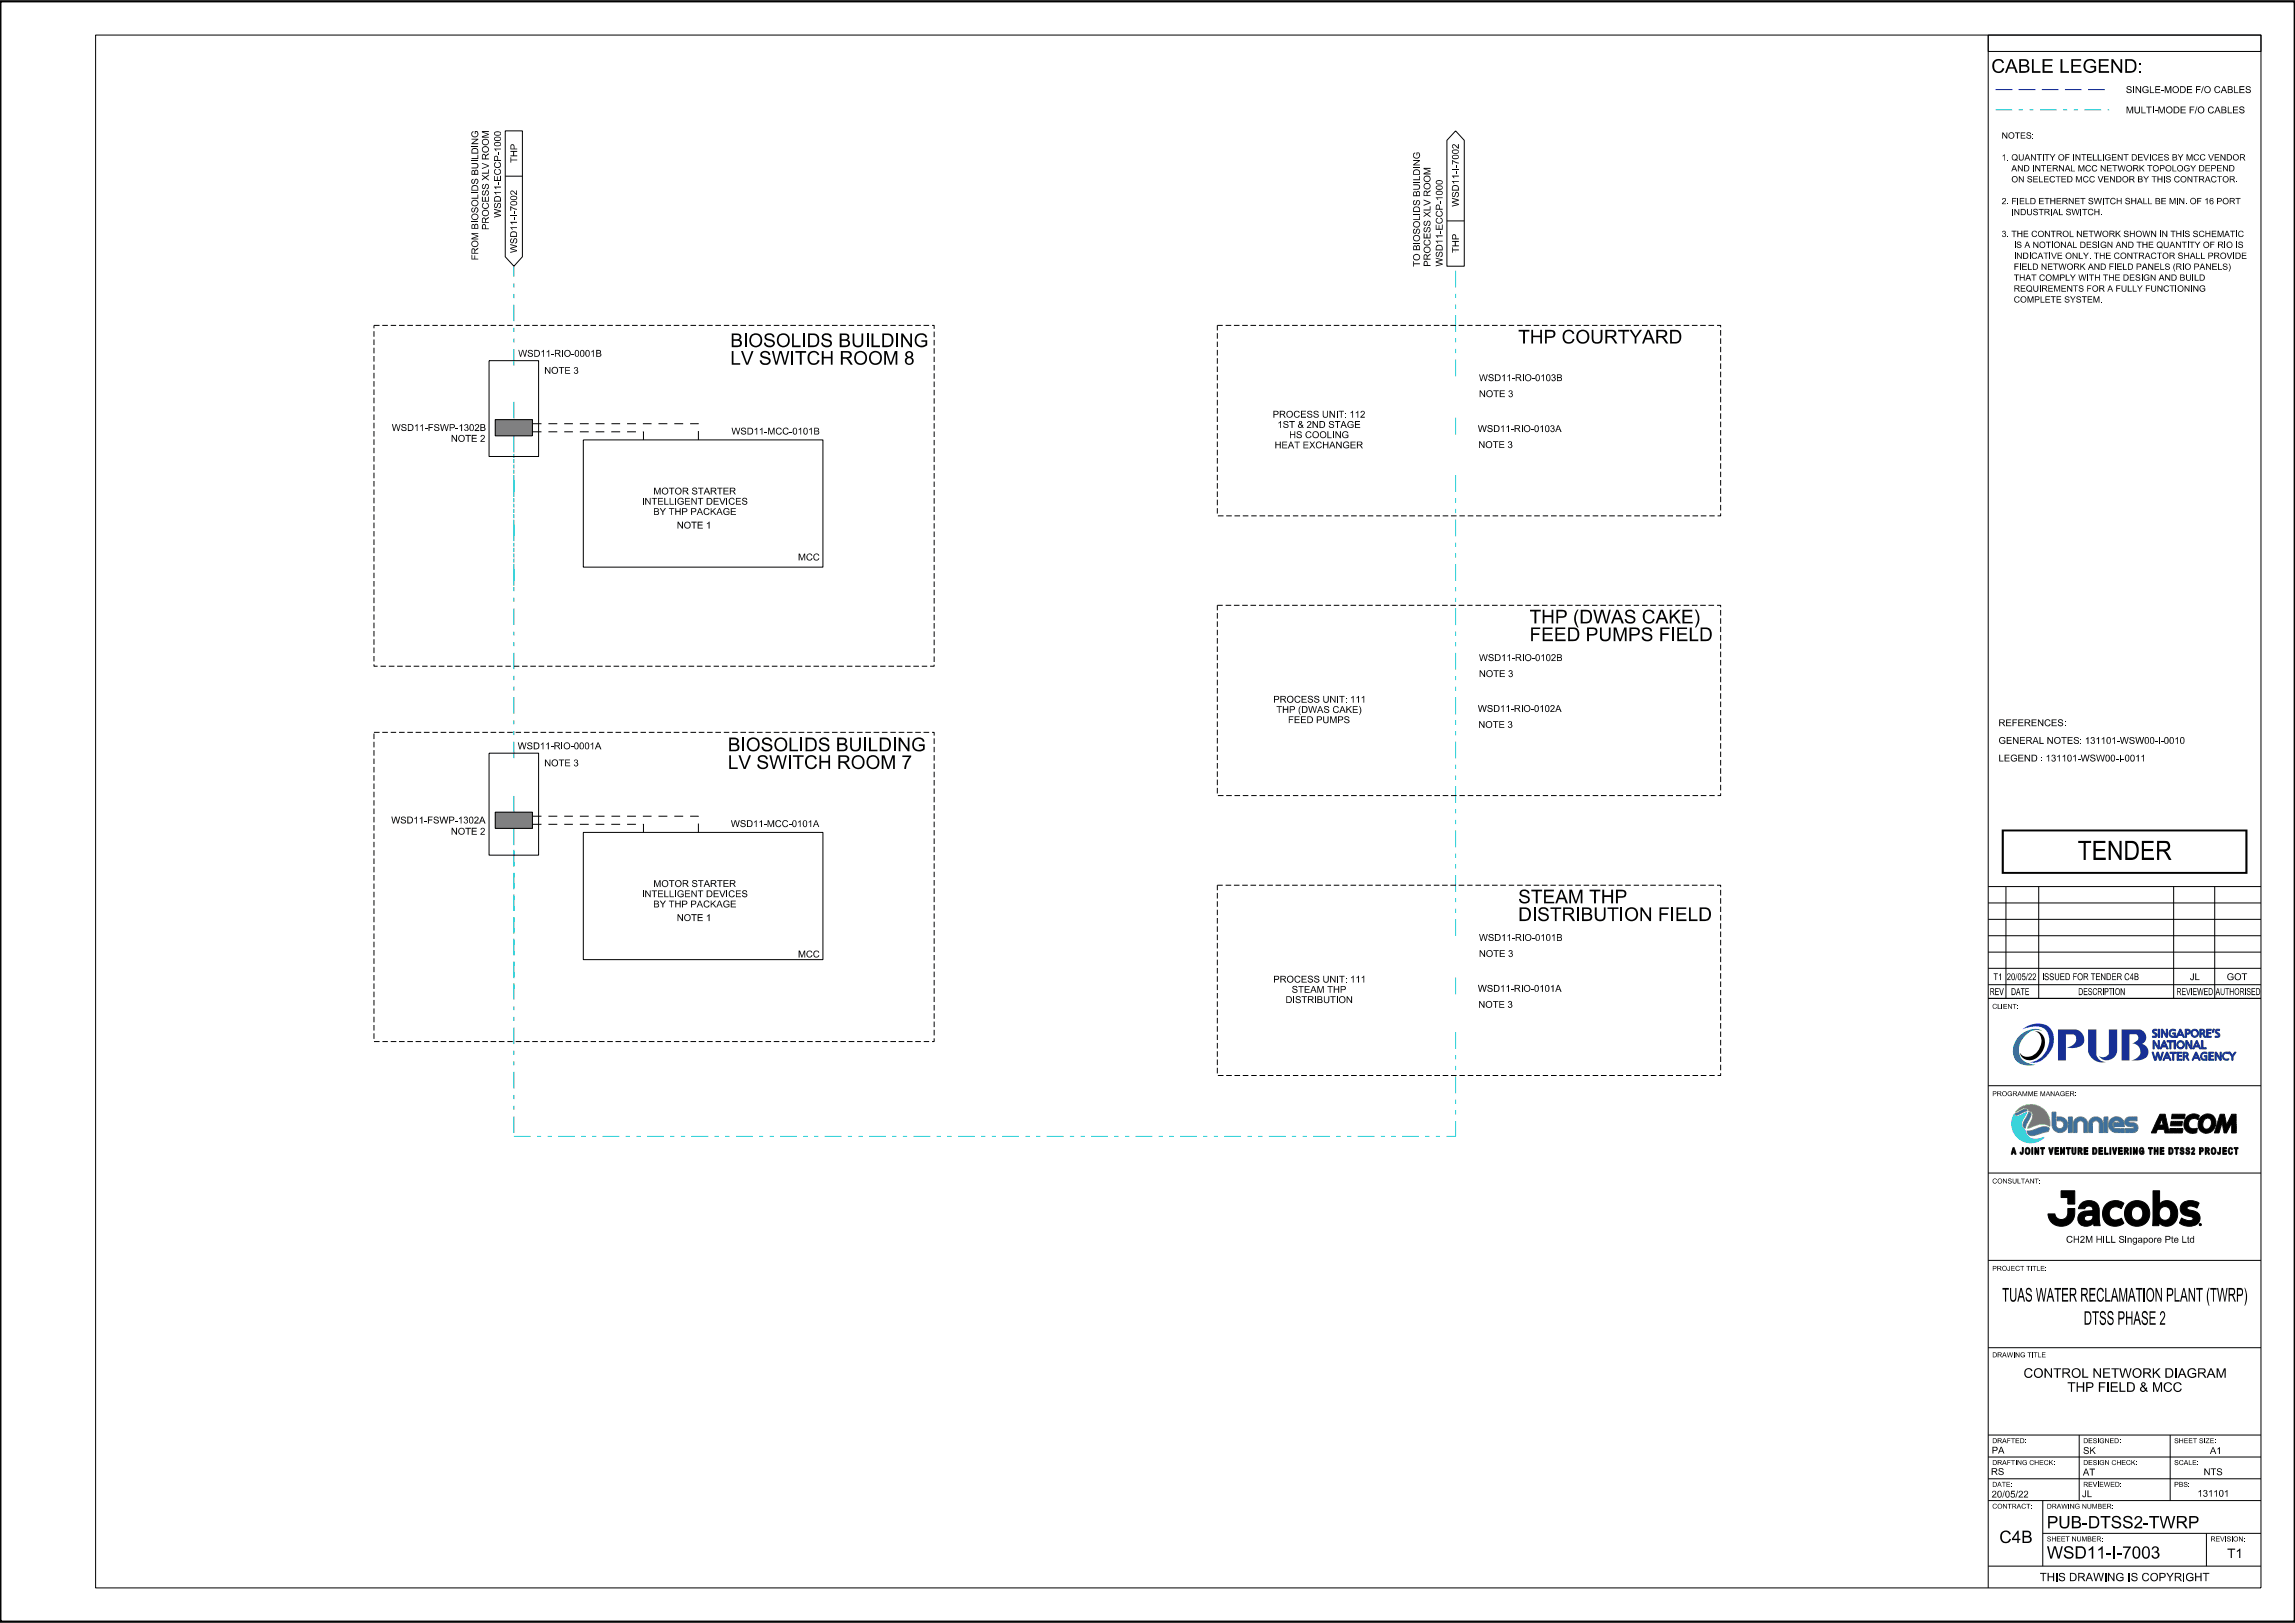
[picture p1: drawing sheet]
<svg xmlns="http://www.w3.org/2000/svg" width="420mm" height="297mm" viewBox="0 0 420 297" stroke-linecap="round" stroke-linejoin="round" font-family="sans-serif">
<defs><g id="words">
<text font-size="3.5" x="380.2" y="157.4">TENDER</text>
<g font-size="2.5">
<text x="364.4" y="13.3">CABLE LEGEND:</text>
<text x="133.6" y="63.5">BIOSOLIDS BUILDING</text>
<text x="277.8" y="62.9">THP COURTYARD</text>
<text x="133.6" y="66.8">LV SWITCH ROOM 8</text>
<text x="279.9" y="117.3">FEED PUMPS FIELD</text>
<text x="279.9" y="114.1">THP (DWAS CAKE)</text>
<text x="133.2" y="137.5">BIOSOLIDS BUILDING</text>
<text x="133.2" y="140.7">LV SWITCH ROOM 7</text>
<text x="277.8" y="165.3">STEAM THP</text>
<text x="277.8" y="168.5">DISTRIBUTION FIELD</text>
<text x="366.4" y="238.2">TUAS WATER RECLAMATION PLANT (TWRP)</text>
<text x="381.3" y="242.4">DTSS PHASE 2</text>
</g>
<g font-size="2.2">
<text x="374.6" y="279.7">PUB-DTSS2-TWRP</text>
<text x="365.9" y="282.4">C4B</text>
<text x="374.6" y="285.2">WSD11-I-7003</text>
</g>
<g font-size="1.7">
<text x="370.3" y="252.1">CONTROL NETWORK DIAGRAM</text>
<text x="378.3" y="254.7">THP FIELD &amp; MCC</text>
<text x="407.6" y="285.1">T1</text>
</g>
<text font-size="1.5" x="373.3" y="289.3">THIS DRAWING IS COPYRIGHT</text>
<g font-size="1.2">
<text x="389.1" y="17">SINGLE-MODE F/O CABLES</text>
<text x="389.1" y="20.7">MULTI-MODE F/O CABLES</text>
<text x="87.5" y="29.2" transform="rotate(-90 87.5 29.2)">L</text>
<text x="87.5" y="26.5" transform="rotate(-90 87.5 26.5)">NG</text>
<text x="91.7" y="27.8" transform="rotate(-90 91.7 27.8)">1000</text>
<text x="94.7" y="29.8" transform="rotate(-90 94.7 29.8)">THP</text>
<text x="87.5" y="35" transform="rotate(-90 87.5 35)">DS BUIDI</text>
<text x="91.7" y="33.3" transform="rotate(-90 91.7 33.3)">ECCP-</text>
<text x="259.9" y="33.1" transform="rotate(-90 259.9 33.1)">L</text>
<text x="259.9" y="30.4" transform="rotate(-90 259.9 30.4)">NG</text>
<text x="267" y="31.2" transform="rotate(-90 267 31.2)">I7002</text>
<text x="87.5" y="40.4" transform="rotate(-90 87.5 40.4)">OSOLI</text>
<text x="91.7" y="39.8" transform="rotate(-90 91.7 39.8)">W SD11-</text>
<text x="94.6" y="39.7" transform="rotate(-90 94.6 39.7)">I7002</text>
<text x="259.9" y="38.9" transform="rotate(-90 259.9 38.9)">DS BUIDI</text>
<text x="264" y="36.8" transform="rotate(-90 264 36.8)">1000</text>
<text x="267" y="37.8" transform="rotate(-90 267 37.8)">W SD11--</text>
<text x="87.5" y="47.6" transform="rotate(-90 87.5 47.6)">FROM BI</text>
<text x="89.5" y="42.1" transform="rotate(-90 89.5 42.1)">PROCESS XLV ROOM</text>
<text x="94.6" y="46.3" transform="rotate(-90 94.6 46.3)">W SD11--</text>
<text x="259.9" y="44.3" transform="rotate(-90 259.9 44.3)">OSOLI</text>
<text x="264" y="42.2" transform="rotate(-90 264 42.2)">ECCP-</text>
<text x="267" y="46.3" transform="rotate(-90 267 46.3)">THP</text>
<text x="259.9" y="48.8" transform="rotate(-90 259.9 48.8)">TO BI</text>
<text x="261.8" y="48.8" transform="rotate(-90 261.8 48.8)">PROCESS XLV ROOM</text>
<text x="264" y="48.8" transform="rotate(-90 264 48.8)">W SD11-</text>
<text x="94.8" y="65.3">WSD11-RIO-0001B</text>
<text x="99.6" y="68.4">NOTE 3</text>
<text x="270.6" y="69.7">WSD11-RIO-0103B</text>
<text x="232.9" y="76.4">PROCESS UNIT: 112</text>
<text x="270.6" y="72.7">NOTE 3</text>
<text x="71.7" y="78.9">WSD11-FSWP-1302B</text>
<text x="82.5" y="80.8">NOTE 2</text>
<text x="133.9" y="79.5">WSD11-MCC-0101B</text>
<text x="233.3" y="82">HEAT EXCHANGER</text>
<text x="233.8" y="78.3">1ST &amp; 2ND STAGE</text>
<text x="235.9" y="80.2">HS COOLING</text>
<text x="270.5" y="79.1">WSD11-RIO-0103A</text>
<text x="270.6" y="82">NOTE 3</text>
<text x="117.5" y="92.4">INTELLIGENT DEVICES</text>
<text x="119.6" y="94.2">BY THP PACKAGE</text>
<text x="119.6" y="90.5">MOTOR STARTER</text>
<text x="123.9" y="96.7">NOTE 1</text>
<text x="270.6" y="121">WSD11-RIO-0102B</text>
<text x="270.6" y="123.9">NOTE 3</text>
<text x="233" y="128.6">PROCESS UNIT: 111</text>
<text x="233.6" y="130.5">THP (DWAS CAKE)</text>
<text x="270.5" y="130.3">WSD11-RIO-0102A</text>
<text x="94.7" y="137.1">WSD11-RIO-0001A</text>
<text x="235.7" y="132.3">FEED PUMPS</text>
<text x="270.6" y="133.2">NOTE 3</text>
<text x="365.7" y="136.1">GENERAL NOTES: 131101-WSW00-I-0010</text>
<text x="365.7" y="132.9">REFERENCES:</text>
<text x="99.6" y="140.2">NOTE 3</text>
<text x="365.7" y="139.4">LEGEND : 131101-WSW00-I-0011</text>
<text x="71.6" y="150.7">WSD11-FSWP-1302A</text>
<text x="82.5" y="152.7">NOTE 2</text>
<text x="133.8" y="151.3">WSD11-MCC-0101A</text>
<text x="117.5" y="164.2">INTELLIGENT DEVICES</text>
<text x="119.6" y="166.1">BY THP PACKAGE</text>
<text x="119.6" y="162.3">MOTOR STARTER</text>
<text x="123.9" y="168.5">NOTE 1</text>
<text x="270.6" y="172.2">WSD11-RIO-0101B</text>
<text x="146" y="175.2">MCC</text>
<text x="233" y="179.8">PROCESS UNIT: 111</text>
<text x="270.6" y="175.1">NOTE 3</text>
<text x="364.8" y="179.4">T1</text>
<text x="367.3" y="179.4">20/05/22</text>
<text x="373.7" y="179.4">ISSUED FOR TENDER C4B</text>
<text x="400.7" y="179.4">JL</text>
<text x="235.3" y="183.6">DISTRIBUTION</text>
<text x="236.4" y="181.7">STEAM THP</text>
<text x="270.5" y="181.5">WSD11-RIO-0101A</text>
<text x="270.6" y="184.4">NOTE 3</text>
<text x="364.1" y="182.1">REV</text>
<text x="368" y="182.1">DATE</text>
<text x="380.3" y="182.1">DESCRIPTION</text>
<text x="398.3" y="182.1">REVIEWED</text>
<text x="405.5" y="182.1">AUTHORISED</text>
<text x="378.1" y="227.4">CH2M HILL Singapore Pte Ltd</text>
<text x="364.4" y="269.9">RS</text>
<text x="364.5" y="266">PA</text>
<text x="381.2" y="266.1">SK</text>
<text x="403.3" y="270">NTS</text>
<text x="404.4" y="266.1">A1</text>
<text x="364.5" y="274">20/05/22</text>
<text x="381" y="274">JL</text>
<text x="381.2" y="270">AT</text>
<text x="402.1" y="273.9">131101</text>
</g>
<g font-size="1.1">
<text x="366.3" y="29.4">1. QUANTITY OF INTELLIGENT DEVICES BY MCC VENDOR</text>
<text x="366.3" y="25.4">NOTES:</text>
<text x="368" y="31.4">AND INTERNAL MCC NETWORK TOPOLOGY DEPEND</text>
<text x="368" y="33.4">ON SELECTED MCC VENDOR BY THIS CONTRACTOR.</text>
<text x="366.3" y="37.4">2. FIELD ETHERNET SWITCH SHALL BE MIN. OF 16 PORT</text>
<text x="368" y="39.4">INDUSTRIAL SWITCH.</text>
<text x="366.3" y="43.4">3. THE CONTROL NETWORK SHOWN IN THIS SCHEMATIC</text>
<text x="368.4" y="47.4">INDICATIVE ONLY. THE CONTRACTOR SHALL PROVIDE</text>
<text x="368.4" y="45.4">IS A NOTIONAL DESIGN AND THE QUANTITY OF RIO IS</text>
<text x="368.3" y="51.4">THAT COMPLY WITH THE DESIGN AND BUILD</text>
<text x="368.4" y="53.4">REQUIREMENTS FOR A FULLY FUNCTIONING</text>
<text x="368.4" y="49.4">FIELD NETWORK AND FIELD PANELS (RIO PANELS)</text>
<text x="368.5" y="55.4">COMPLETE SYSTEM.</text>
</g>
<g font-size=".9">
<text x="364.6" y="184.6">CLIENT:</text>
<text x="364.6" y="200.6">PROGRAMME MANAGER:</text>
<text x="364.6" y="216.6">CONSULTANT:</text>
<text x="364.6" y="232.6">PROJECT TITLE:</text>
<text x="364.6" y="248.4">DRAWING TITLE</text>
<text x="364.6" y="264.1">DRAFTED:</text>
<text x="364.6" y="268.1">DRAFTING CHECK:</text>
<text x="381.2" y="264.1">DESIGNED:</text>
<text x="381.2" y="268.1">DESIGN CHECK:</text>
<text x="397.9" y="264.1">SHEET SIZE:</text>
<text x="397.9" y="268.1">SCALE:</text>
<text x="364.6" y="272.1">DATE:</text>
<text x="381.2" y="272.1">REVIEWED:</text>
<text x="397.9" y="272.1">PBS:</text>
<text x="364.6" y="276.1">CONTRACT:</text>
<text x="374.6" y="276.1">DRAWING NUMBER:</text>
<text x="374.6" y="282.1">SHEET NUMBER:</text>
<text x="404.5" y="282.1">REVISION:</text>
</g>
</g></defs>
<path d="M.1 296.4v.3h419.8v-296.4h-419.8v296.4" fill="none" stroke="#000" stroke-width=".25"/>
<g fill="#17308f">
<path d="M376.6 188.4h3.2a1.82 1.82 0 0 1 1.3 2.8 3.1 3.1 0 0 1-2.9 .5 1.6 1.6 0 0 0 1.7-2.1l-.5-.3h-1.3v4.8h-1.5z" fill-rule="evenodd"/>
<path d="M382.1 188.4h1.5v4.6a1.82 1.82 0 0 0 1.8 1.3 2.68 2.68 0 0 1-3.3-1.9z" fill-rule="evenodd"/>
<path d="M385.9 188.4h1.6v3.8a1.83 1.83 0 0 1-1.4 1.7 1.83 1.83 0 0 1-2-.7 1.26 1.26 0 0 0 1.8-.4z" fill-rule="evenodd"/>
<path d="M388.3 188.4h3.3a1.4 1.4 0 0 1 1.2 1.2 1.4 1.4 0 0 1-.8 1.4 1.5 1.5 0 0 1 1.2 1.6 1.5 1.5 0 0 1-1.5 1.4l-1.7 .1a2 2 0 0 0 1.7-1.5 1.53 1.53 0 0 0-1.5-1.6l.6-.3a.75 .75 0 0 0 .5-.7 .75 .75 0 0 0-.4-.7h-1.2v4.8h-1.4z" fill-rule="evenodd"/>
</g>
<path d="M370.1 188.4a4 4 0 0 1 4.9-.4 3.9 3.9 0 0 1-.6 5.4 2.74 2.74 0 0 1-2.9 .9 4 4 0 0 0 3.1-5.5 2.85 2.85 0 0 0-3.2-.8z" fill-rule="evenodd" fill="#0057b8"/>
<path d="M369.4 189.7a3.5 3.5 0 0 1 4.2-1.1l.1 .1a2.87 2.87 0 0 0-3.5 1.4 2.8 2.8 0 0 0-.6 3 2.8 2.8 0 0 0 2.6 1.7h.3a3.3 3.3 0 0 1-3.9-1.2 3.7 3.7 0 0 1 .8-3.9z" fill-rule="evenodd" fill="#008c95"/>
<g fill="none" stroke="#17308f" stroke-width=".18">
<path d="M394 190.4h.3l.6 1.1 .1-1.1h.2v1.5h-.3l-.6-1.1-.1 1.1h-.2zM394.1 188.4h.7l-.1 .2h-.3l-.2 .1 .6 .7-.3 .4h-.6v-.2l.6-.1v-.2l-.5-.3-.1-.2zM394.4 193.7h.1M394.4 193.7l-.3-1.2h-.3l.5 1.5h.3l.3-1.1 .3 1.1h.3l.4-1.5h-.2l-.3 1.2M394.4 193.7l.4-1.2h.2l.3 1.2M395 188.3h.2v1.5h-.2zM395.3 193.7h.1M395.5 188.3h.3l.6 1.1 .1-1.1h.2v1.5h-.3l-.6-1-.1 1h-.2zM396 190.4h.1l.7 1.5h-.2l-.2-.3h-.7l-.2 .3h-.2zM396 190.8l.3 .6h-.5zM396.5 189.4h.1M396.5 192.5h.2l.6 1.5h-.2l-.2-.3h-.7l-.1 .3h-.3z"/>
<path d="M396.6 192.9l.2 .6h-.5zM396.6 190.4h1.2v.3h-.5v1.2h-.2v-1.2h-.5zM397.1 188.6a.77 .77 0 0 1 1-.1v.2a.59 .59 0 0 0-.8 .1 .59 .59 0 0 0 .2 .8h.4v-.4h-.3v-.2h.5v.8h-.8l-.4-.6zM397.1 192.5h1.2v.3h-.5v1.2h-.2v-1.2h-.5zM397.9 190.4h.2v1.5h-.2zM398.4 192.5h.9v.2h-.6v.4h.5v.3h-.5v.4h.6v.2h-.9zM398.9 188.3h.2l.7 1.5h-.2l-.2-.3h-.8l-.1 .3h-.2zM399 188.7l.3 .6h-.6zM399.5 192.5l.7 .1a.42 .42 0 0 1 .3 .3 .42 .42 0 0 1-.3 .5l.4 .6h-.2l-.4-.6h-.3v.6h-.2zM399.7 192.8h.4l.1 .3-.5 .1zM399.9 188.3h.5a.48 .48 0 0 1 .4 .7 .48 .48 0 0 1-.6 .3v.5h-.3zM400 190.4h.3l.6 1.1v-1.1h.2v1.5h-.2l-.7-1.1v1.1h-.2z"/>
<path d="M400 193.4h.1M400.2 188.6l.4 .1v.2l-.4 .2zM401.8 192.5h.2l.7 1.5h-.3l-.1-.3h-.8l-.1 .3h-.3zM401.9 192.9l.3 .6h-.6zM402 190.4h.1l.7 1.5h-.2l-.2-.3h-.7l-.2 .3h-.3zM402 190.8l.3 .6h-.6zM402.6 188.3h.4a.44 .44 0 0 1 .5 .4 .44 .44 0 0 1-.2 .5l.3 .6h-.2l-.3-.6h-.3v.6h-.2zM402.8 188.6h.4l.1 .3-.5 .1zM402.9 192.8l.4-.3a.42 .42 0 0 1 .6 .3v.1a.58 .58 0 0 0-.9 .1 .58 .58 0 0 0 .3 .8h.4v-.4h-.3v-.2h.5v.8h-.7l-.4-.4-.1-.4zM402.9 190.4h.3v1.3h.6v.2h-.9zM403.8 188.3h.9v.3h-.6v.3h.5v.3h-.5v.4h.6v.2h-.9zM404.2 192.5h.9v.2h-.6v.4h.5v.3h-.5v.4h.6v.2h-.9z"/>
<path d="M405 188.3h.2M405 188.3h.2l-.1 .6h-.3zM405.4 192.5h.2l.7 1.1v-1.1h.2v1.5h-.2l-.7-1.1v1.1h-.2zM405.6 188.4h.6v.2h-.3l-.2 .1 .5 .7-.2 .4h-.6v-.2l.6-.1-.6-.7z"/>
<circle cx="399" cy="191.2" r=".5"/>
<circle cx="399.1" cy="191.2" r=".74"/>
<circle cx="401.7" cy="189.1" r=".51"/>
<circle cx="401.7" cy="189.1" r=".72"/>
</g>
<path d="M406.9 192.8l.1-.2a.48 .48 0 0 1 .5-.1 .48 .48 0 0 1 .4 .4 .58 .58 0 0 0-.8 0 .58 .58 0 0 0 0 .8 .58 .58 0 0 0 .8 0 .49 .49 0 0 1-.4 .4 .49 .49 0 0 1-.5-.2l-.3-.6z" fill-rule="evenodd" fill="#17308f"/>
<path d="M406.9 192.8l.3-.3a.42 .42 0 0 1 .7 .3v.1a.58 .58 0 0 0-.8 0 .58 .58 0 0 0 0 .8 .58 .58 0 0 0 .8 0 .49 .49 0 0 1-.4 .4 .49 .49 0 0 1-.5-.2l-.3-.6zM407.8 192.5h.3M407.8 192.5h.3l.4 .6 .5-.6h.2l-.5 .9v.6h-.3v-.6z" fill="none" stroke="#17308f" stroke-width=".18"/>
<g fill="#17308f">
<path d="M403.8 188.3h.9v.3h-.6v.3h.5v.3h-.5v.4h.6v.2h-.9z" fill-rule="evenodd"/>
<path d="M395.5 188.3h.3l.6 1.1 .1-1.1h.2v1.5h-.3l-.6-1-.1 1h-.2z" fill-rule="evenodd"/>
<path d="M395 188.3h.2v1.5h-.2z" fill-rule="evenodd"/>
<path d="M394.1 188.4h.7l-.1 .2h-.3l-.2 .1v.1l.5 .4a.44 .44 0 0 1-.2 .6h-.6v-.2h.5l.1-.1-.5-.5a.41 .41 0 0 1 .1-.6z" fill-rule="evenodd"/>
<path d="M397.1 188.6l.6-.3a.36 .36 0 0 1 .4 .4 .59 .59 0 0 0-.8 .1 .59 .59 0 0 0 .2 .8h.4v-.4h-.3v-.2h.5v.8h-.8l-.4-.6z" fill-rule="evenodd"/>
<path d="M398.9 188.3h.2l.7 1.5h-.2l-.2-.3h-.8l-.1 .3h-.2zM399 188.7l-.3 .6h.6z" fill-rule="evenodd"/>
<path d="M399.9 188.3h.5a.49 .49 0 0 1 .4 .7 .49 .49 0 0 1-.6 .3v.5h-.3zM400.2 188.6v.5l.4-.2v-.2z" fill-rule="evenodd"/>
<path d="M400.9 189.1a.75 .75 0 0 0 1.5 0 .75 .75 0 0 0-1.5 0zM401.1 189.1a.55 .55 0 0 1 1.1 0 .55 .55 0 0 1-1.1 0z" fill-rule="evenodd"/>
<path d="M402.6 188.3h.4a.44 .44 0 0 1 .5 .4 .44 .44 0 0 1-.2 .5l.3 .6h-.2l-.3-.6h-.3v.6h-.2zM402.8 188.6v.4h.4l.1-.3z" fill-rule="evenodd"/>
<path d="M405 188.3h.2l-.1 .6h-.3z" fill-rule="evenodd"/>
<path d="M405.5 188.5l.2-.2 .5 .1v.2h-.3l-.3 .2 .6 .4a.43 .43 0 0 1-.2 .6h-.6v-.2h.5l.1-.1-.5-.5z" fill-rule="evenodd"/>
<path d="M394 190.4h.3l.6 1.1 .1-1.1h.2v1.5h-.3l-.6-1.1-.1 1.1h-.2z" fill-rule="evenodd"/>
<path d="M398.3 191.2a.75 .75 0 0 0 1.5 0 .75 .75 0 0 0-1.5 0zM398.5 191.2a.51 .51 0 0 1 1 0 .51 .51 0 0 1-1 0z" fill-rule="evenodd"/>
<path d="M396 190.4h.1l.7 1.5h-.2l-.2-.3h-.7l-.2 .3h-.2zM396 190.8l-.2 .6h.5z" fill-rule="evenodd"/>
<path d="M402 190.4h.1l.7 1.5h-.2l-.2-.3h-.7l-.2 .3h-.3zM402 190.8l-.3 .6h.6z" fill-rule="evenodd"/>
<path d="M400 190.4h.3l.6 1.1v-1.1h.2v1.5h-.2l-.7-1.1v1.1h-.2z" fill-rule="evenodd"/>
<path d="M396.6 190.4h1.2v.3h-.5v1.2h-.2v-1.2h-.5z" fill-rule="evenodd"/>
<path d="M397.9 190.4h.2v1.5h-.2z" fill-rule="evenodd"/>
<path d="M402.9 190.4h.3v1.3h.6v.2h-.9z" fill-rule="evenodd"/>
<path d="M396.5 192.5h.2l.6 1.5h-.2l-.2-.3h-.7l-.1 .3h-.3zM396.6 192.9l-.3 .6h.5z" fill-rule="evenodd"/>
<path d="M397.1 192.5h1.2v.3h-.5v1.2h-.2v-1.2h-.5z" fill-rule="evenodd"/>
<path d="M404.2 192.5h.9v.2h-.6v.4h.5v.3h-.5v.4h.6v.2h-.9z" fill-rule="evenodd"/>
<path d="M405.4 192.5h.2l.7 1.1v-1.1h.2v1.5h-.2l-.7-1.1v1.1h-.2z" fill-rule="evenodd"/>
<path d="M402.9 192.8l.1-.2a.48 .48 0 0 1 .5-.1 .48 .48 0 0 1 .4 .4 .58 .58 0 0 0-.9 .1 .58 .58 0 0 0 .3 .8h.4v-.4h-.3v-.2h.5v.8h-.7l-.4-.4-.1-.4z" fill-rule="evenodd"/>
<path d="M398.4 192.5h.9v.2h-.6v.4h.5v.3h-.5v.4h.6v.2h-.9z" fill-rule="evenodd"/>
<path d="M399.5 192.5l.7 .1a.42 .42 0 0 1 .3 .3 .42 .42 0 0 1-.3 .5l.4 .6h-.2l-.4-.6h-.3v.6h-.2zM399.7 192.8v.4l.5-.1-.1-.3z" fill-rule="evenodd"/>
<path d="M401.8 192.5h.2l.7 1.5h-.3l-.1-.3h-.8l-.1 .3h-.3zM401.9 192.9l-.3 .6h.6z" fill-rule="evenodd"/>
<path d="M393.8 192.5h.3l.3 1.2 .4-1.2h.2l.3 1.2 .4-1.2h.2l-.4 1.5h-.3l-.3-1.1-.3 1.1h-.3z" fill-rule="evenodd"/>
<path d="M407.8 192.5h.3l.4 .6 .5-.6h.2l-.5 .9v.6h-.3v-.6z" fill-rule="evenodd"/>
</g>
<path d="M369.3 203.1l.8-.6 1.1-.4 1.1 .1 1 .3a3.3 3.3 0 0 1 1.8 3.6l-.8-.4h-.9l-2.3 .8 .8-1.9a1.17 1.17 0 0 0-.7-1.4l-.4-.4h-.5l-1.4 .7z" fill-rule="evenodd" fill="#95c11f"/>
<g fill="none" stroke="#95c11f" stroke-width=".18">
<path d="M368.9 203.5h.1M368.9 203.4v.1M369.4 203.3h.1M369.4 203.3l-.5 .2M370.1 202.9h.1M370.1 202.9l-.7 .4M370.7 202.8h.1M370.7 202.8l-.6 .1M370.7 202.8l.3 .1 .2 .4M371 202.2l-1 .4-1.1 .8M371 202.2h.1M371.1 206.5h.1"/>
<path d="M371.2 206.4h.1M371.2 206.4l-.1 .1M371.2 203.3h.1M371.3 203.3h.1M371.4 202.1h.1M371.4 202.1l-.4 .1M371.4 203.3h.1M371.5 203.3a1.02 1.02 0 0 1 .4 1.5M371.5 202.1h.4M371.5 205.5h.1M371.5 205.5l-.4 1M371.9 202.1h.1"/>
<path d="M371.9 204.8h.1M371.9 204.8l-.4 .7M371.9 202.1l1.3 .4a3.5 3.5 0 0 1 1.9 3.6M372.2 206.1h.1M372.2 206.1l-1 .3M372.5 205.9l-.2 .2M372.6 205.9h.1M372.6 205.9h-.1M372.7 205.9h-.1M372.7 205.9h.1M372.8 205.8l-.1 .1M372.8 205.8h.1"/>
<path d="M372.9 205.8h.1M372.9 205.8l.8-.1 .9 .1M374.6 205.8h.1M374.6 205.8v.1M374.6 205.9h.1M374.6 205.9l.4 .2M375 206.1h.1M375.1 206.1h.1"/>
</g>
<path d="M369.7 203.4h.1" fill="none" stroke="#497593" stroke-width=".18"/>
<path d="M368.8 203.8l1.5-.7 .5-.1a.17 .17 0 0 1 .2 .2 .17 .17 0 0 1-.3 .1l-1.6 .8-.3-.1z" fill-rule="evenodd" fill="#497593"/>
<g fill="none" stroke="#497593" stroke-width=".18">
<path d="M368.8 203.8h.1M368.8 203.8l.1 .3 .4-.1M368.9 203.8h.1M369.1 203.7h.1M369.1 203.7l-.2 .1M369.3 204h.1M369.4 204h.1M369.4 204h-.1M369.7 203.4h.1M369.7 203.4l-.6 .3M369.7 203.8l-.3 .2M369.7 203.3v.1"/>
<path d="M369.8 203.3h.1M369.8 203.8h-.1M369.9 203.3h.1M370 203.7l-.2 .1M370 203.7h.1M370.6 203h.1M370.6 203l-.7 .3M370.7 203h.1M370.7 203l.2 .3M370.9 203.3h.1M370.9 203.3l-.9 .4"/>
</g>
<path d="M371.2 203.5h.1a.81 .81 0 0 1 .1 1.3l-.6 .9-.2 .8-.3-.3-.1-.4 1-1.9z" fill-rule="evenodd" fill="#497593"/>
<g fill="none" stroke="#497593" stroke-width=".18">
<path d="M370.5 206.4h.1M370.6 205h.1M370.6 205l-.4 .8v.3l.3 .3M370.6 206.4v.1M370.6 204.9h.1M370.6 204.9v.1M370.6 206.5h.1M370.6 206.4h.1M370.7 206.2l-.1 .2M370.7 206.2h.1M370.7 206.1v.1M370.7 206.1h.1"/>
<path d="M370.8 205.7l-.1 .4M370.8 205.7h.1M370.9 204.4h.1M370.9 204.4l-.3 .5M371.1 205.2l-.2 .5M371.1 205.2h.1M371.1 203.9h.1M371.1 203.9v.1M371.1 204h.1M371.1 204l-.2 .4M371.2 203.9h.1M371.2 205.1l-.1 .1"/>
<path d="M371.2 205v.1M371.2 203.5h.1M371.2 203.5v.4M371.2 205h.1M371.3 205h.1M371.3 204.9v.1M371.3 204.9h.1M371.3 205h-.1M371.3 203.5h.1M371.3 203.5a.45 .45 0 0 1 .4 .6M371.3 204.8h.1M371.3 204.8v.1"/>
<path d="M371.7 204.1l-.4 .7M371.7 204.1h.1"/>
</g>
<path d="M375.5 203.5h.7l.1 2.6 .5 .4a.73 .73 0 0 0 .9-.7 .73 .73 0 0 0-.9-.7h-.4v-.7a1.54 1.54 0 0 1 2 1.4l-.1 .6a1.43 1.43 0 0 1-1.5 .9 1.43 1.43 0 0 1-1.3-1.3z" fill-rule="evenodd" fill="#497593"/>
<g fill="none" stroke="#497593" stroke-width=".18">
<path d="M375.5 203.5h.1M375.5 203.5l.1 2.7M375.5 203.5h.7l.1 2.6 .1 .1M375.6 206.2v.1M375.6 206.3h.1M375.6 206.3l.1 .2a1.45 1.45 0 0 0 1.5 .7M376.4 206.2v.1M377.2 207.2h.1M377.3 207.2h.1M378.3 206.3v.1a1.27 1.27 0 0 1-1 .8M378.3 206.3h.1M378.4 206.2v.1"/>
<path d="M378.4 206.2h.1M378.4 206.2v-.2a1.46 1.46 0 0 0-1.7-1.6h-.3v.7h.4a.73 .73 0 0 1 .9 .9 .73 .73 0 0 1-1.3 .3"/>
</g>
<path d="M368.6 203.9a.65 .65 0 0 0 1.1 .2l1.2-.5-.7 1.3a1.43 1.43 0 0 0 .4 2l.2 .5a1.76 1.76 0 0 0 2 1.1l1.3-.4-1.2 .8-1.6 .2a3.5 3.5 0 0 1-2.7-5.2z" fill-rule="evenodd" fill="#3abad9"/>
<g fill="none" stroke="#3abad9" stroke-width=".18">
<path d="M368.4 204.4h.1M368.4 204.4l-.2 1.4 .2 1.1M368.4 206.9h.1M368.4 206.9l.4 .7M368.6 203.9h.1M368.6 203.9l-.2 .5M368.8 207.6h.1M368.8 207.6a3.5 3.5 0 0 0 2.6 1.5M370.3 204.7h.1M370.3 204.7l-.1 .2a1.3 1.3 0 0 0 .4 1.9M370.3 204.6h.1M370.3 204.6v.1"/>
<path d="M370.3 204.5v.1M370.5 204.3l-.2 .2M370.5 204.3h.1M370.6 206.8v.1M370.6 206.8h.1M370.6 206.9l.1 .2M370.6 206.9h.1M370.7 207.2v.1M370.7 207.1v.1M370.7 207.3l.1 .1a1.77 1.77 0 0 0 1.9 1.1M370.7 207.3h.1M370.7 203.9h.1"/>
<path d="M370.7 203.9l-.1 .3M370.8 203.6l-.8 .4a.92 .92 0 0 1-1.4 0v-.1M370.9 203.6h.1M370.9 203.6l-.2 .3M371.4 209.1h.1M371.4 209.1h.5M371.9 209.1h.1M372.7 208.5h.1M372.8 208.9l-.9 .2M372.8 208.9h.1M372.9 208.9h.1M373.1 208.4l-.4 .1"/>
<path d="M373.1 208.4h.1M373.3 208.3h.1M373.3 208.3l-.1 .1M373.4 208.3h.1M373.5 208.3h.1M373.5 208.3h-.1M373.6 208.3h-.1M373.6 208.2v.1M373.8 208.2h.1M373.8 208.2h-.2M374.1 208.1l-.3 .1M374.1 208.1l-1.2 .8"/>
<path d="M374.1 208.1h.1"/>
</g>
<path d="M386.4 204.7l.9-.3a1.43 1.43 0 0 1 1.5 1.5v.3h-2v-.7l1.1-.1a.72 .72 0 0 0-.8-.3 .72 .72 0 0 0-.5 .8v.1a.96 .96 0 0 0 1.2 .5h1v.8h-1.5a1.42 1.42 0 0 1-1.3-2z" fill-rule="evenodd" fill="#497593"/>
<path d="M386.1 205.1h.1M386.1 205.1l-.2 .6a1.62 1.62 0 0 0 2.2 1.6h.7v-.8h-.8a1.05 1.05 0 0 1-1.4-.5v-.1M386.1 205h.1M386.1 205v.1M386.1 205a1.44 1.44 0 0 1 1.7-.6 1.44 1.44 0 0 1 1 1.5v.3h-2v-.7h1.1M386.6 205.9h.1M386.6 205.8v.1M386.6 205.8h.1M387.9 205.5v-.1a.72 .72 0 0 0-.8-.3 .72 .72 0 0 0-.5 .7M387.9 205.5h.1" fill="none" stroke="#497593" stroke-width=".18"/>
<path d="M378.5 204.4h.7v2.9h-.7z" fill-rule="evenodd" fill="#497593"/>
<path d="M378.5 204.4h.1M378.5 204.4h.7v2.9h-.7z" fill="none" stroke="#497593" stroke-width=".18"/>
<path d="M379.8 204.7l.5-.3h.7l.7 .4 .4 .7v1.8h-.7v-.9a1.03 1.03 0 0 0-.5-1.3 .64 .64 0 0 0-.8 .8v1.4h-.7v-1.8z" fill-rule="evenodd" fill="#497593"/>
<g fill="none" stroke="#497593" stroke-width=".18">
<path d="M379.4 207.3h.1M379.4 207.3h.7M380.1 207.3h.1M381.1 204.4l.1 .1M381.1 204.4h-.8l-.7 .6-.2 .5v1.8M381.1 204.4h.1M381.2 204.5h.1M381.2 205.3l.2 .3v1.7h.6M381.2 205.3a.64 .64 0 0 0-.7-.1 .64 .64 0 0 0-.4 .7v1.4M381.3 204.5a1.08 1.08 0 0 1 .7 .8M381.3 204.5h.1M382 205.4v1.9"/>
<path d="M382 207.3h.1M382 205.4h.1M382 205.3v.1M382 205.3h.1"/>
</g>
<path d="M382.7 204.7l.6-.3h.5l.8 .5a1.74 1.74 0 0 1 .3 1.5v.9h-.7l-.1-1.9a.64 .64 0 0 0-.6-.3 .64 .64 0 0 0-.6 .5v1.7h-.4a.19 .19 0 0 1-.2-.1 .19 .19 0 0 1-.1-.2v-1.5z" fill-rule="evenodd" fill="#497593"/>
<path d="M382.2 207.3h.1M382.9 205.5v1.8h-.7M382.9 205.5h.1M383 205.5a.65 .65 0 0 1 .8-.4 .65 .65 0 0 1 .4 .8v1.4h.7v-1a1.82 1.82 0 0 0-.4-1.6l-.9-.3a1.33 1.33 0 0 0-1.4 1.6v1.3M383 205.5h-.1M383 205.5h.1" fill="none" stroke="#497593" stroke-width=".18"/>
<path d="M385.1 204.4h.7l-.1 2.9h-.7z" fill-rule="evenodd" fill="#497593"/>
<path d="M385.1 204.4h.1M385.1 204.4v2.9M385.1 207.3h.1M385.1 204.4h.7v1.4l-.1 1.5h-.6" fill="none" stroke="#497593" stroke-width=".18"/>
<path d="M389.1 204.6a1.41 1.41 0 0 1 1.3-.2h.7v.7h-1.4l-.1 .3 1.1 .1 .5 .5a.87 .87 0 0 1-.8 1.3h-1.5v-.8h1.6a.17 .17 0 0 0 0-.2 .17 .17 0 0 0-.2-.1 1.21 1.21 0 0 1-1.4-.7v-.5z" fill-rule="evenodd" fill="#497593"/>
<g fill="none" stroke="#497593" stroke-width=".18">
<path d="M388.9 207.3h.1M389.6 205.3v.2h.9M389.6 205.3h.1M389.6 205.1v.1M389.6 205.2v.1M389.6 205.1h1.5v-.7h-1a.93 .93 0 0 0-1.3 .8 .93 .93 0 0 0 1.2 1h.5M390.5 205.5h.1M390.5 206.2v.1M390.5 206.3l.1 .1M390.6 205.5h.1M390.6 206.4h.1M390.6 206.4l-.2 .1h-1.5v.8"/>
<path d="M390.6 205.5l.5 .3M391.1 205.8h.1M391.1 205.9h.1M391.1 205.8v.1M391.1 205.9l.1 .1a.87 .87 0 0 1-.8 1.3h-1.5"/>
</g>
<path d="M370.9 207l.9-.1 1.7-.6 1-.1a.39 .39 0 0 1 .5 .4 .61 .61 0 0 1-.7 .5l-2 .7a.95 .95 0 0 1-1.4-.8z" fill-rule="evenodd" fill="#497593"/>
<g fill="none" stroke="#497593" stroke-width=".18">
<path d="M371.9 206.9h.1M371.9 206.9l-1 .1 .1 .1a.91 .91 0 0 0 1.2 .7M372.2 207.8h.1M372.5 206.7h.1M372.5 206.7l-.6 .2M372.5 207.7h.1M372.5 207.7l-.2 .1M373 206.4h.1M373 206.4l-.5 .3M373.1 206.4h.1M373.5 206.3l-.3 .1M373.5 206.3h.1"/>
<path d="M373.5 206.3l.9-.1 .6 .3M374.2 207.2l-1.6 .5M374.2 207.2h.1M374.3 207.1h.1M374.8 207.1h.1M374.8 207.1h-.5M375 206.5h.1M375 206.5l-.2 .6"/>
</g>
<g fill="none" stroke="#00ced1" stroke-width=".18">
<path d="M365.2 20.1h3.1M369.4 20.1h.8M371.4 20.1h.7M373.3 20.1h3.1M377.6 20.1h.7M379.5 20.1h.8M381.5 20.1h3M385.7 20.1h.3M94.1 48.7v2M94.1 51.9v.7M94.1 53.8v.8M94.1 55.7v3.1"/>
<path d="M94.1 60v.7M266.4 49.5v3.1M266.4 53.8v.7M266.4 55.7v.8M266.4 57.7v3M94.1 61.9v.8M94.1 63.9v3M94.1 73.5v3.1M94.1 79.8v3M266.4 61.9v.7M266.4 63.8v.8M266.4 65.8v3.1"/>
<path d="M266.4 76.4v3.1M94.1 83v.8M94.1 84v.8M94.1 85v.8M94.1 85.9v.8M94.1 86.9v4M94.1 91.2v.7M94.1 92.1v.8M94.1 93.1v.8M94.1 94.1v.7M94.1 95.1v4M94.1 99.3v.7"/>
<path d="M266.4 87v3M266.4 91.2v.8M266.4 93.1v.8M266.4 95.1v3M266.4 99.3v.8M94.1 100.3v.7M94.1 101.2v.8M94.1 102.2v.8M94.1 103.2v4M94.1 107.4v.8M94.1 109.4v.7M94.1 111.3v3.1"/>
<path d="M94.1 115.6v.7M94.1 117.5v.7M94.1 119.4v3.1M266.4 101.3v.7M266.4 103.2v3.1M266.4 107.5v.7M266.4 109.4v.8M266.4 111.3v3.1M266.4 115.6v.7M266.4 117.5v.8M266.4 119.5v3M94.1 123.7v.8"/>
<path d="M94.1 125.6v.8M94.1 127.6v3M94.1 131.8v.8M94.1 133.8v.7M94.1 135.7v3M266.4 123.7v.8M266.4 125.7v.7M266.4 127.6v3.1M266.4 131.8v.8M266.4 133.8v.7M266.4 135.7v3.1M266.4 139.9v.8"/>
<path d="M94.1 145.7v2.9M94.1 151.6v3.1M94.1 155.5v3.1M94.1 159.7v3.1M266.4 141.9v.8M266.4 143.9v3M266.4 148.1v.7M266.4 150v.8M266.4 152v3M266.4 156.2v.8M266.4 158.1v.8M94.1 163.7v3"/>
<path d="M94.1 167.8v3.1M94.1 171.8v3M94.1 176v3M94.1 179.9v3M266.4 160.1v3.1M266.4 164.4v.7M266.4 166.3v.7M266.4 168.2v3.1M266.4 178.9v3.1M94.1 184.1v.8M94.1 186.1v.7M94.1 188v3.1"/>
<path d="M94.1 192.3v.7M94.1 194.2v.8M94.1 196.1v3.1M266.4 188.9v3M266.4 193.1v.7M266.4 195v.8M266.4 197v3.1M94.1 200.4v.8M94.1 202.3v.8M94.1 204.3v3M94.1 208h3M98.3 208h.7"/>
<path d="M100.2 208h.8M102.2 208h3M106.4 208h.8M108.3 208h.8M110.3 208h3M114.5 208h.8M116.5 208h.7M118.4 208h3.1M122.7 208h.7M124.6 208h.8M126.5 208h3.1M130.8 208h.8"/>
<path d="M132.7 208h.8M134.7 208h3M138.9 208h.8M140.9 208h.7M142.8 208h3M147 208h.8M149 208h.8M150.9 208h3.1M155.2 208h.7M157.1 208h.8M159.1 208h3M163.3 208h.7"/>
<path d="M165.2 208h.8M167.2 208h3.1M171.4 208h.8M173.4 208h.7M175.3 208h3.1M179.6 208h.7M181.5 208h.7M183.4 208h3.1M187.7 208h.8M189.6 208h.8M191.6 208h3M195.8 208h.8"/>
<path d="M197.8 208h.7M199.7 208h3M203.9 208h.8M205.9 208h.8M207.8 208h3.1M212.1 208h.7M214 208h.8M216 208h3M220.2 208h.7M222.1 208h.8M224.1 208h3M228.3 208h.8"/>
<path d="M230.3 208h.7M232.2 208h3.1M236.4 208h.8M238.4 208h.7M240.3 208h3.1M244.6 208h.7M246.5 208h.8M248.5 208h3M252.7 208h.8M254.6 208h.8M256.6 208h3M260.8 208h.8"/>
<path d="M262.8 208h.7M266.4 205.1v2.9h-1.7M266.4 201.2v.8M266.4 203.2v.7"/>
</g>
<path d="M365.2 16.4h3.1M369.4 16.4h3.1M373.7 16.4h3M377.9 16.4h3.1M382.1 16.4h3.1" fill="none" stroke="#00f" stroke-width=".18"/>
<path d="M90.6 148.6h6.8v3h-6.8z" fill="#808080"/>
<path d="M90.6 148.6h6.8v3h-6.8z" fill="none" stroke="#000" stroke-width=".18"/>
<path d="M90.6 76.8h6.8v3h-6.8z" fill="#808080"/>
<g fill="none" stroke="#000" stroke-width=".18">
<path d="M0 .2h420v296.6h-420zM17.5 6.4h396.3v284.2h-396.3zM363.9 6.4h49.9v3h-49.9zM363.9 6.4v284.2M92.5 32.2h3.1M92.5 24h3.1v23l-1.5 1.7-1.6-1.7zM266.4 24l1.6 1.7v23h-3.2v-23zM69.5 59.5h-1.1v.6M70 59.5h1M71.5 59.5h1M73 59.5h1M74.5 59.5h1.1"/>
<path d="M76.1 59.5h1M77.6 59.5h1M79.1 59.5h1M80.6 59.5h1.1M82.2 59.5h1M83.7 59.5h1M85.2 59.5h1M86.7 59.5h1M88.3 59.5h1M89.8 59.5h1M91.3 59.5h1M92.8 59.5h1"/>
<path d="M94.4 59.5h1M95.9 59.5h1M97.4 59.5h1M98.9 59.5h1M100.4 59.5h1.1M102 59.5h1M103.5 59.5h1M105 59.5h1M106.5 59.5h1.1M108.1 59.5h1M109.6 59.5h1M111.1 59.5h1"/>
<path d="M112.6 59.5h1.1M114.2 59.5h1M115.7 59.5h1M117.2 59.5h1M118.7 59.5h1.1M120.3 59.5h1M121.8 59.5h1M123.3 59.5h1M124.8 59.5h1M126.4 59.5h1M127.9 59.5h1M129.4 59.5h1"/>
<path d="M130.9 59.5h1M132.5 59.5h1M134 59.5h1M135.5 59.5h1M137 59.5h1M138.5 59.5h1.1M140.1 59.5h1M141.6 59.5h1M143.1 59.5h1M144.6 59.5h1.1M146.2 59.5h1M147.7 59.5h1"/>
<path d="M149.2 59.5h1M150.7 59.5h1.1M152.3 59.5h1M153.8 59.5h1M155.3 59.5h1M156.8 59.5h1.1M158.4 59.5h1M159.9 59.5h1M161.4 59.5h1M162.9 59.5h1M164.5 59.5h1M166 59.5h1"/>
<path d="M167.5 59.5h1M169 59.5h1M170.6 59.5h.4v.7M223.8 59.5h-1v1M224.3 59.5h1M225.8 59.5h1M227.3 59.5h1.1M228.8 59.5h1.1M230.4 59.5h1M231.9 59.5h1M233.4 59.5h1.1M234.9 59.5h1.1"/>
<path d="M236.5 59.5h1M238 59.5h1M239.5 59.5h1.1M241.1 59.5h1M242.6 59.5h1M244.1 59.5h1M245.6 59.5h1M247.2 59.5h1M248.7 59.5h1M250.2 59.5h1M251.7 59.5h1M253.3 59.5h.9"/>
<path d="M254.8 59.5h1M256.3 59.5h1M257.8 59.5h1M259.3 59.5h1M260.9 59.5h1M262.4 59.5h1M263.9 59.5h1M264.8 40.4h3.2M265.4 59.5h1.1M266.9 59.5h1.1M268.5 59.5h1M270 59.5h1"/>
<path d="M271.5 59.5h1.1M273 59.5h1.1M274.6 59.5h1M276.1 59.5h1M277.6 59.5h1.1M279.2 59.5h1M280.7 59.5h1M282.2 59.5h1M283.7 59.5h1M285.3 59.5h1M286.8 59.5h1M288.3 59.5h1"/>
<path d="M289.8 59.5h1M291.4 59.5h.9M292.9 59.5h1M294.4 59.5h1M295.9 59.5h1M297.4 59.5h1M299 59.5h1M300.5 59.5h1M302 59.5h1M303.5 59.5h1.1M305 59.5h1.1M306.6 59.5h1"/>
<path d="M308.1 59.5h1M309.6 59.5h1.1M311.1 59.5h1.1M312.7 59.5h1M314.2 59.5h.7v.4M68.4 60.6v1M68.4 62.1v1M68.4 63.6v1.1M68.4 65.2v1M68.4 66.7v1M68.4 68.2v1M68.4 69.7v1.1"/>
<path d="M68.4 71.3v1M68.4 72.8v1M68.4 74.3v1M68.4 75.8v1.1M68.4 77.4v1M68.4 78.9v1M89.5 66h9.1v17.5h-9.1zM90.6 76.8h6.8v3h-6.8zM97.5 79h1.6M97.5 77.5h1.6M100.4 79h1.6M100.4 77.5h1.6"/>
<path d="M103.3 79h1.5M103.3 77.5h1.5M106.1 79h1.6M106.1 77.5h1.6M109 79h1.6M109 77.5h1.6M111.9 79h1.6M111.9 77.5h1.6M114.8 79h1.6M114.8 77.5h1.6M117.7 79h.1v1.5M117.7 77.5h1.5"/>
<path d="M120.5 77.5h1.6M123.4 77.5h1.6M126.3 77.5l1.5 .1M127.8 78.9v1.6M171 60.7v1M171 62.2v1M171 63.7v1M171 65.3v.9M171 66.8v1M171 68.3v1M171 69.8v1M171 71.3v1.1"/>
<path d="M171 72.9v1M171 74.4v1M171 75.9v1M171 77.4v1.1M171 78.9v1.1M222.8 61v1M222.8 62.5v1M222.8 64v1M222.8 65.5v1.1M222.8 67.1v1M222.8 68.6v1M222.8 70.1v1"/>
<path d="M222.8 71.6v1.1M222.8 73.2v1M222.8 74.7v1M222.8 76.2v1M222.8 77.7v1M222.8 79.3v1M314.9 60.4v1M314.9 61.9v1M314.9 63.5v.9M314.9 65v1M314.9 66.5v1M314.9 68v1"/>
<path d="M314.9 69.5v1.1M314.9 71.1v1M314.9 72.6v1M314.9 74.1v1M314.9 75.6v1.1M314.9 77.1v1.1M314.9 78.7v1M68.4 80.4v1M68.4 81.9v1M68.4 83.5v1M68.4 85v1M68.4 86.5v1"/>
<path d="M68.4 88v1M68.4 89.6v1M68.4 91.1v1M68.4 92.6v1M68.4 94.1v1M68.4 95.6v1.1M68.4 97.2v1M68.4 98.7v1M106.8 80.5h43.8v23.3h-43.8zM171 80.5v1M171 82v1M171 83.5v1.1"/>
<path d="M171 85.1v1M171 86.6v1M171 88.1v1M171 89.6v1.1M171 91.2v1M171 92.7v1M171 94.2v1M171 95.7v1M171 97.3v1M171 98.8v1M222.8 80.8v1M222.8 82.3v1"/>
<path d="M222.8 83.8v1M222.8 85.4v1M222.8 86.9v1M222.8 88.4v1M222.8 89.9v1M222.8 91.4v1.1M222.8 93v1M222.9 94.4h1M224.4 94.4h1M225.9 94.4h1M227.4 94.4h1.1M229 94.4h1"/>
<path d="M230.5 94.4h1M232 94.4h1M233.5 94.4h1.1M235.1 94.4h1M236.6 94.4h1M238.1 94.4h1M239.6 94.4h1.1M241.2 94.4h1M242.7 94.4h1M244.2 94.4h1M245.7 94.4h1.1M247.3 94.4h1"/>
<path d="M248.8 94.4h1M250.3 94.4h1M251.8 94.4h1M253.4 94.4h1M254.9 94.4h1M256.4 94.4h1M257.9 94.4h1M259.5 94.4h1M261 94.4h1M262.5 94.4h1M264 94.4h1M265.5 94.4h1.1"/>
<path d="M267.1 94.4h1M268.6 94.4h1M270.1 94.4h1M271.6 94.4h1.1M273.2 94.4h1M274.7 94.4h1M276.2 94.4h1M277.7 94.4h1.1M279.3 94.4h1M280.8 94.4h1M282.3 94.4h1M283.8 94.4h1.1"/>
<path d="M285.4 94.4h1M286.9 94.4h1M288.4 94.4h1M289.9 94.4h1M291.5 94.4h1M293 94.4h1M294.5 94.4h1M296 94.4h1M297.6 94.4h1M299.1 94.4h1M300.6 94.4h1M302.1 94.4h1"/>
<path d="M303.6 94.4h1.1M305.2 94.4h1M306.7 94.4h1M308.2 94.4h1M309.7 94.4h1.1M311.3 94.4h1M312.8 94.4h1M314.9 93.9v.5h-.6M314.9 80.2v1M314.9 81.7v1.1M314.9 83.3v1M314.9 84.8v1"/>
<path d="M314.9 86.3v1M314.9 87.8v1.1M314.9 89.4v1M314.9 90.9v1M314.9 92.4v1M68.4 100.2v1M68.4 101.7v1.1M68.4 103.3v1M68.4 104.8v1M68.4 106.3v1M68.4 107.8v1.1M68.4 109.4v1"/>
<path d="M68.4 110.9v1M68.4 112.4v1M68.4 113.9v1.1M68.4 115.5v1M68.4 117v1M68.4 118.5v1M171 100.3v1M171 101.8v1M171 103.4v.9M171 104.9v1M171 106.4v1M171 107.9v1"/>
<path d="M171 109.4v1.1M171 111v1M171 112.5v1M171 114v1M171 115.5v1.1M171 117v1.1M171 118.6v1M222.8 112.2v1M222.8 113.7v1M222.8 115.2v1M222.8 116.8v1M222.8 118.3v1"/>
<path d="M222.8 119.8v1M223.8 110.8h-1v.9M224.3 110.8h1M225.8 110.8h1M227.3 110.8h1.1M228.8 110.8h1.1M230.4 110.8h1M231.9 110.8h1M233.4 110.8h1.1M234.9 110.8h1.1M236.5 110.8h1M238 110.8h1"/>
<path d="M239.5 110.8h1.1M241.1 110.8h1M242.6 110.8h1M244.1 110.8h1M245.6 110.8h1M247.2 110.8h1M248.7 110.8h1M250.2 110.8h1M251.7 110.8h1M253.3 110.8h.9M254.8 110.8h1M256.3 110.8h1"/>
<path d="M257.8 110.8h1M259.3 110.8h1M260.9 110.8h1M262.4 110.8h1M263.9 110.8h1M265.4 110.8h1.1M266.9 110.8h1.1M268.5 110.8h1M270 110.8h1M271.5 110.8h1.1M273 110.8h1.1M274.6 110.8h1"/>
<path d="M276.1 110.8h1M277.6 110.8h1.1M279.2 110.8h1M280.7 110.8h1M282.2 110.8h1M283.7 110.8h1M285.3 110.8h1M286.8 110.8h1M288.3 110.8h1M289.8 110.8h1M291.4 110.8h.9M292.9 110.8h1"/>
<path d="M294.4 110.8h1M295.9 110.8h1M297.4 110.8h1M299 110.8h1M300.5 110.8h1M302 110.8h1M303.5 110.8h1.1M305 110.8h1.1M306.6 110.8h1M308.1 110.8h1M309.6 110.8h1.1M311.1 110.8h1.1"/>
<path d="M312.7 110.8h1M314.2 110.8h.7v.3M314.9 111.6v1M314.9 113.1v1.1M314.9 114.7v1M314.9 116.2v1M314.9 117.7v1M314.9 119.2v1.1M68.4 121.6v.3h.7M68.4 134h1.1M68.4 120v1M68.4 134.2v1.1"/>
<path d="M68.4 135.7v1.1M68.4 137.3v1M68.4 138.8v1M69.6 121.9h1M70 134h1M71.2 121.9h1M71.5 134h1M72.7 121.9h1M73 134h1M74.2 121.9h1M74.5 134h1.1M75.7 121.9h1"/>
<path d="M76.1 134h1M77.3 121.9h.9M77.6 134h1M78.8 121.9h1M79.1 134h1M80.3 121.9h1M80.6 134h1.1M81.8 121.9h1M82.2 134h1M83.3 121.9h1M83.7 134h1M84.9 121.9h1"/>
<path d="M85.2 134h1M86.4 121.9h1M86.7 134h1M87.9 121.9h1M88.3 134h1M89.4 121.9h1.1M89.5 137.8h9.1v18.7h-9.1zM89.8 134h1M90.9 121.9h1.1M91.3 134h1M92.5 121.9h1M92.8 134h1"/>
<path d="M94 121.9h1M94.4 134h1M95.5 121.9h1.1M95.9 134h1M97 121.9h1.1M97.4 134h1M98.6 121.9h1M98.9 134h1M100.1 121.9h1M100.4 134h1.1M101.6 121.9h1.1M102 134h1"/>
<path d="M103.2 121.9h1M103.5 134h1M104.7 121.9h1M105 134h1M106.2 121.9h1M106.5 134h1.1M107.7 121.9h1M108.1 134h1M109.3 121.9h1M109.6 134h1M110.8 121.9h1M111.1 134h1"/>
<path d="M112.3 121.9h1M112.6 134h1.1M113.8 121.9h1M114.2 134h1M115.4 121.9h.9M115.7 134h1M116.9 121.9h1M117.2 134h1M118.4 121.9h1M118.7 134h1.1M119.9 121.9h1M120.3 134h1"/>
<path d="M121.4 121.9h1M121.8 134h1M123 121.9h1M123.3 134h1M124.5 121.9h1M124.8 134h1M126 121.9h1M126.4 134h1M127.5 121.9h1.1M127.9 134h1M129 121.9h1.1M129.4 134h1"/>
<path d="M130.6 121.9h1M130.9 134h1M132.1 121.9h1M132.5 134h1M133.6 121.9h1.1M134 134h1M135.1 121.9h1.1M135.5 134h1M136.7 121.9h1M137 134h1M138.2 121.9h1M138.5 134h1.1"/>
<path d="M139.7 121.9h1.1M140.1 134h1M141.3 121.9h1M141.6 134h1M142.8 121.9h1M143.1 134h1M144.3 121.9h1M144.6 134h1.1M145.8 121.9h1M146.2 134h1M147.4 121.9h1M147.7 134h1"/>
<path d="M148.9 121.9h1M149.2 134h1M150.4 121.9h1M150.7 134h1.1M151.9 121.9h1M152.3 134h1M153.5 121.9h.9M153.8 134h1M155 121.9h1M155.3 134h1M156.5 121.9h1M156.8 134h1.1"/>
<path d="M158 121.9h1M158.4 134h1M159.5 121.9h1M159.9 134h1M161.1 121.9h1M161.4 134h1M162.6 121.9h1M162.9 134h1M164.1 121.9h1M164.5 134h1M165.6 121.9h1.1M166 134h1"/>
<path d="M167.1 121.9h1.1M167.5 134h1M168.7 121.9h1M169 134h1M170.6 134h.4v.6M171 121.6v.3h-.8M171 120.1v1M171 135.1v1M171 136.7v1M171 138.2v1M171 139.7v1M222.8 121.3v1"/>
<path d="M222.8 122.9v1M222.8 124.4v1M222.8 125.9v1M222.8 127.4v1M222.8 128.9v1.1M222.8 130.5v1M222.8 132v1M222.8 133.5v1M222.8 135v1.1M222.8 136.6v1M222.8 138.1v1M222.8 139.6v1"/>
<path d="M314.9 120.8v1M314.9 122.3v1M314.9 123.8v1M314.9 125.3v1.1M314.9 126.9v1M314.9 128.4v1M314.9 129.9v1M314.9 131.4v1.1M314.9 133v1M314.9 134.5v1M314.9 136v1M314.9 137.5v1"/>
<path d="M314.9 139.1v1M68.4 140.3v1.1M68.4 141.8v1.1M68.4 143.4v1M68.4 144.9v1M68.4 146.4v1M68.4 148v1M68.4 149.5v1M68.4 151v1M68.4 152.5v1M68.4 154.1v.9M68.4 155.6v1"/>
<path d="M68.4 157.1v1M68.4 158.6v1M97.5 150.8h1.6M97.5 149.4h1.6M100.4 150.8h1.6M100.4 149.4h1.6M103.3 150.8h1.5M103.3 149.4h1.5M106.1 150.8h1.6M106.1 149.4h1.6M106.8 152.3h43.8v23.3h-43.8zM109 150.8h1.6"/>
<path d="M109 149.4h1.6M111.9 150.8h1.6M111.9 149.4h1.6M114.8 150.8h1.6M114.8 149.4h1.6M117.7 150.8h.1v1.5M117.7 149.4h1.5M120.5 149.4h1.6M123.4 149.4h1.6M126.3 149.4h1.5M127.8 150.7v1.6M171 141.2v1"/>
<path d="M171 142.7v1.1M171 144.3v1M171 145.8v1M171 147.3v1M171 148.8v1.1M171 150.4v1M171 151.9v1M171 153.4v1M171 154.9v1.1M171 156.5v1M171 158v1M171 159.5v1"/>
<path d="M222.8 141.1v1.1M222.8 142.7v1M222.8 144.2v1M222.9 145.6h1M224.4 145.6h1M225.9 145.6h1M227.4 145.6h1.1M229 145.6h1M230.5 145.6h1M232 145.6h1M233.5 145.6h1.1M235.1 145.6h1"/>
<path d="M236.6 145.6h1M238.1 145.6h1M239.6 145.6h1.1M241.2 145.6h1M242.7 145.6h1M244.2 145.6h1M245.7 145.6h1.1M247.3 145.6h1M248.8 145.6h1M250.3 145.6h1M251.8 145.6h1M253.4 145.6h1"/>
<path d="M254.9 145.6h1M256.4 145.6h1M257.9 145.6h1M259.5 145.6h1M261 145.6h1M262.5 145.6h1M264 145.6h1M265.5 145.6h1.1M267.1 145.6h1M268.6 145.6h1M270.1 145.6h1M271.6 145.6h1.1"/>
<path d="M273.2 145.6h1M274.7 145.6h1M276.2 145.6h1M277.7 145.6h1.1M279.3 145.6h1M280.8 145.6h1M282.3 145.6h1M283.8 145.6h1.1M285.4 145.6h1M286.9 145.6h1M288.4 145.6h1M289.9 145.6h1"/>
<path d="M291.5 145.6h1M293 145.6h1M294.5 145.6h1M296 145.6h1M297.6 145.6h1M299.1 145.6h1M300.6 145.6h1M302.1 145.6h1M303.6 145.6h1.1M305.2 145.6h1M306.7 145.6h1M308.2 145.6h1"/>
<path d="M309.7 145.6h1.1M311.3 145.6h1M312.8 145.6h1M314.9 145.2v.4h-.6M314.9 140.6v1M314.9 142.1v1M314.9 143.6v1M68.4 160.1v1M68.4 161.7v1M68.4 163.2v1M68.4 164.7v1M68.4 166.2v1"/>
<path d="M68.4 167.7v1.1M68.4 169.3v1M68.4 170.8v1M68.4 172.3v1.1M68.4 173.8v1.1M68.4 175.4v1M68.4 176.9v1M68.4 178.4v1.1M68.4 179.9v1.1M171 161v1.1M171 162.6v1M171 164.1v1"/>
<path d="M171 165.6v1M171 167.1v1M171 168.7v1M171 170.2v1M171 171.7v1M171 173.2v1M171 174.8v1M171 176.3v1M171 177.8v1M171 179.3v1M222.8 163.4v1M222.8 164.9v1"/>
<path d="M222.8 166.5v1M222.8 168v1M222.8 169.5v1M222.8 171v1M222.8 172.5v1.1M222.8 174.1v1M222.8 175.6v1M222.8 177.1v1M222.8 178.6v1.1M223.8 162h-1v.9M224.3 162h1M225.8 162h1"/>
<path d="M227.3 162h1.1M228.8 162h1.1M230.4 162h1M231.9 162h1M233.4 162h1.1M234.9 162h1.1M236.5 162h1M238 162h1M239.5 162h1.1M241.1 162h1M242.6 162h1M244.1 162h1"/>
<path d="M245.6 162h1M247.2 162h1M248.7 162h1M250.2 162h1M251.7 162h1M253.3 162h.9M254.8 162h1M256.3 162h1M257.8 162h1M259.3 162h1M260.9 162h1M262.4 162h1"/>
<path d="M263.9 162h1M265.4 162h1.1M266.9 162h1.1M268.5 162h1M270 162h1M271.5 162h1.1M273 162h1.1M274.6 162h1M276.1 162h1M277.6 162h1.1M279.2 162h1M280.7 162h1"/>
<path d="M282.2 162h1M283.7 162h1M285.3 162h1M286.8 162h1M288.3 162h1M289.8 162h1M291.4 162h.9M292.9 162h1M294.4 162h1M295.9 162h1M297.4 162h1M299 162h1"/>
<path d="M300.5 162h1M302 162h1M303.5 162h1.1M305 162h1.1M306.6 162h1M308.1 162h1M309.6 162h1.1M311.1 162h1.1M312.7 162h1M314.2 162h.7v.3M314.9 162.8v1.1M314.9 164.4v1"/>
<path d="M314.9 165.9v1M314.9 167.4v1M314.9 168.9v1.1M314.9 170.5v1M314.9 172v1M314.9 173.5v1M314.9 175v1.1M314.9 176.6v1M314.9 178.1v1M314.9 179.6v1M363.9 177.2h49.9M363.9 174.2h49.9"/>
<path d="M363.9 171.2h49.9M363.9 168.2h49.9M363.9 165.2h49.9M363.9 162.2h49.9M367.1 162.2v20.5M373.1 162.2v20.5M397.8 162.2v20.5M405.3 162.2v20.5M68.4 190.6h1.1M68.4 181.5v1M68.4 183v1M68.4 184.5v1"/>
<path d="M68.4 186.1v1M68.4 187.6v1M68.4 189.1v1M70 190.6h1M71.5 190.6h1M73 190.6h1M74.5 190.6h1.1M76.1 190.6h1M77.6 190.6h1M79.1 190.6h1.1M80.6 190.6h1.1M82.2 190.6h1"/>
<path d="M83.7 190.6h1M85.2 190.6h1M86.7 190.6h1.1M88.3 190.6h1M89.8 190.6h1M91.3 190.6h1M92.9 190.6h.9M94.4 190.6h1M95.9 190.6h1M97.4 190.6h1M98.9 190.6h1M100.5 190.6h1"/>
<path d="M102 190.6h1M103.5 190.6h1M105 190.6h1M106.5 190.6h1.1M108.1 190.6h1M109.6 190.6h1M111.1 190.6h1M112.6 190.6h1.1M114.2 190.6h1M115.7 190.6h1M117.2 190.6h1.1M118.7 190.6h1.1"/>
<path d="M120.3 190.6h1M121.8 190.6h1M123.3 190.6h1M124.8 190.6h1.1M126.4 190.6h1M127.9 190.6h1M129.4 190.6h1M131 190.6h.9M132.5 190.6h1M134 190.6h1M135.5 190.6h1M137 190.6h1"/>
<path d="M138.6 190.6h1M140.1 190.6h1M141.6 190.6h1M143.1 190.6h1M144.6 190.6h1.1M146.2 190.6h1M147.7 190.6h1M149.2 190.6h1M150.7 190.6h1.1M152.3 190.6h1M153.8 190.6h1M155.3 190.6h1.1"/>
<path d="M156.8 190.6h1.1M158.4 190.6h1M159.9 190.6h1M161.4 190.6h1M162.9 190.6h1.1M164.5 190.6h1M166 190.6h1M167.5 190.6h1M169.1 190.6h.9M171 190v.6h-.4M171 180.8v1.1M171 182.4v1"/>
<path d="M171 183.9v1M171 185.4v1M171 186.9v1.1M171 188.5v1M222.8 180.2v1M222.8 181.7v1M222.8 183.2v1.1M222.8 184.7v1.1M222.8 186.3v1M222.8 187.8v1M222.8 189.3v1M222.8 190.8v1.1"/>
<path d="M222.8 192.4v1M222.8 193.9v1M222.8 195.4v1M222.9 196.8h1M224.4 196.8h1M225.9 196.8h1M227.4 196.8h1.1M229 196.8h1M230.5 196.8h1M232 196.8h1M233.5 196.8h1.1M235.1 196.8h1"/>
<path d="M236.6 196.8h1M238.1 196.8h1M239.6 196.8h1.1M241.2 196.8h1M242.7 196.8h1M244.2 196.8h1M245.7 196.8h1.1M247.3 196.8h1M248.8 196.8h1M250.3 196.8h1M251.8 196.8h1M253.4 196.8h1"/>
<path d="M254.9 196.8h1M256.4 196.8h1M257.9 196.8h1M259.5 196.8h1M261 196.8h1M262.5 196.8h1M264 196.8h1M265.5 196.8h1.1M267.1 196.8h1M268.6 196.8h1M270.1 196.8h1M271.6 196.8h1.1"/>
<path d="M273.2 196.8h1M274.7 196.8h1M276.2 196.8h1M277.7 196.8h1.1M279.3 196.8h1M280.8 196.8h1M282.3 196.8h1M283.8 196.8h1.1M285.4 196.8h1M286.9 196.8h1M288.4 196.8h1M289.9 196.8h1"/>
<path d="M291.5 196.8h1M293 196.8h1M294.5 196.8h1M296 196.8h1M297.6 196.8h1M299.1 196.8h1M300.6 196.8h1M302.1 196.8h1M303.6 196.8h1.1M305.2 196.8h1M306.7 196.8h1M308.2 196.8h1"/>
<path d="M309.7 196.8h1.1M311.3 196.8h1M312.8 196.8h1M314.9 196.4v.4h-.6M314.9 181.1v1M314.9 182.7v1M314.9 184.2v1M314.9 185.7v1M314.9 187.2v1M314.9 188.8v1M314.9 190.3v1M314.9 191.8v1"/>
<path d="M314.9 193.3v1M314.9 194.8v1.1M363.9 198.7h49.9M363.9 182.7h49.9M363.9 180.2h49.9M363.9 214.7h49.9M368.1 211.2h.1M368.1 211.2h.2v-.2h.4l.1 .2h.1M368.4 210.7h.1M368.5 210h.1M368.5 210.7h.1M368.5 210h-.1l-.3 1.2"/>
<path d="M368.5 210.3l.1 .4M368.5 210.3h.1M368.5 210.3l-.1 .4M368.6 210l.4 1.2M368.6 210h.1M368.6 210.7h.1M368.9 211.2h.1M369 211.2h.1M369.7 210.9h.1M369.7 210.9v.1a.27 .27 0 0 0 .3 .3 .27 .27 0 0 0 .2-.3M369.9 210.9v.1M369.9 210.9h.1"/>
<path d="M369.9 210.8v.1M369.9 210.8h.1M369.9 210.8l-.1 .1M369.9 211h.1M369.9 211h.2M370.1 211h.1M370.2 211l.1-1h-.2v1M370.2 211h.1M370.8 210.1a.6 .6 0 0 1 .7 .2 .6 .6 0 0 1-.1 .8 .51 .51 0 0 1-.7 0 .51 .51 0 0 1-.1-.7zM371 210h.1M371 211h.1M371.1 211h.1"/>
<path d="M371.1 210.2h.1M371.1 210.2h-.2l-.1 .3 .2 .5M371.2 210.2l.1 .2-.1 .6M371.8 210h.2v1.2h-.2zM372.4 210h.2l.4 .8v-.8h.1v1.2h-.2l-.3-.8v.8h-.2zM372.9 210.8h.1M373.5 210h.7v.2h-.3v1h-.2v-1h-.2zM374.9 210h.2l.3 .9M374.9 210h.1M374.9 210l.3 1.2h.3l.3-1.2M375.4 210.9h.1M375.7 210h-.1l-.2 .9"/>
<path d="M375.8 210h.1M376.1 210h.6v.2h-.5v.3h.5v.2h-.5v.3h.6v.2h-.7zM377.1 210h.2l.3 .8v-.8h.2v1.2h-.2l-.3-.8v.8h-.2zM377.2 217.9h2.5v2.4h-1.3v-1.2h-1.2zM377.6 210.8h.1M378.1 210h.8v.2h-.3v1h-.2v-1h-.3zM379.7 211h.1M379.7 210.9v-.9h.2v.5a.52 .52 0 0 1-.5 .7l-.2-.2v-1h.2v1h.3M379.7 210.9h.1M379.7 210.9v.1M380.7 210.2h.1M380.7 210.2h-.2v.3h.3"/>
<path d="M380.7 210.2l.1 .1M380.8 210.7h.1M380.8 210.3h.1M380.8 210.5h.1M380.9 210.7l.2 .5M380.9 210.7l.1-.2a.36 .36 0 0 0-.1-.4 .36 .36 0 0 0-.4-.1h-.2v1.2h.2v-.5l.1 .1 .3 .4h.2M380.9 210.7h.1M380.9 210.3v.1M380.9 210.4h.1M380.9 210.4l-.1 .1M381.1 211.2h.1M381.4 210h.7v.2h-.5v.3h.5v.2h-.5v.3h.5v.2h-.7z"/>
<path d="M383 210h.2a.66 .66 0 0 1 .5 1.1l-.2 .1h-.5zM383.3 210.2h-.1v.8h.3M383.3 210.2h.1M383.3 210.2a.49 .49 0 0 1 .2 .8M383.5 211h.1M384.1 210h.7v.2h-.5v.3h.4v.2h-.4v.3h.5v.2h-.7zM385.2 210h.1v1h.5v.2h-.6zM386.1 210h.2v1.2h-.2zM386.6 210h.2l.2 .9M386.6 210h.1M386.6 210l.3 1.2h.2l.3-1.2M387 210.9h.1"/>
<path d="M387.3 210h.1M387.3 210h-.1l-.2 .9M387.4 210h.1M387.7 210h.7v.2h-.5v.3h.5v.2h-.5v.3h.5v.2h-.7zM389.1 210.2h.1M389.1 210.2h-.2v.3l.4-.1M389.2 210.2l.1 .1M389.3 210.7l.1 .1M389.3 210.7l.1-.1a.37 .37 0 0 0 0-.5 .37 .37 0 0 0-.4-.1h-.2v1.2h.1v-.5l.2 .1 .3 .4h.1M389.3 210.7h.1M389.3 210.3h.1M389.3 210.3v.1"/>
<path d="M389.3 210.4h.1M389.4 210.8h.1M389.4 210.8l.2 .4M389.5 211.2h.1M389.6 211.2h.1M389.9 210h.1v1.2h-.1zM390.4 210h.2l.3 .8 .1-.8h.1v1.2h-.2l-.3-.8v.8h-.2zM390.9 210.8h.1M391.9 210l.3 .1 .1 .3M391.9 210a.68 .68 0 0 0-.4 .7 .68 .68 0 0 0 .5 .6l.4-.2v-.5h-.5v.2h.2a.26 .26 0 0 1-.3 .2 .26 .26 0 0 1-.1-.4l.1-.3 .1-.1M391.9 210h.1M391.9 210.2h.1"/>
<path d="M392 210.2h.1M392 210.2l.1 .1M392.1 210.3h.1M392.1 210.3v.1M392.1 210.4h.1M392.3 210.4h.1M392.3 210.4h-.2M393.2 210h.7v.2h-.3v1h-.1v-1h-.3zM393.7 207.3h.1M394 217.9h1.2v2.5a1.83 1.83 0 0 1 2-.6 1.83 1.83 0 0 1 1.3 1.6 2.16 2.16 0 0 1-.5 2.3 2.16 2.16 0 0 1-2.3 .5l-.6-.5v.6h-1.2zM394.2 210h.2v.5h.4v-.5h.1v1.2h-.1v-.5h-.4v.5h-.2zM395.1 205.9h.1"/>
<path d="M395.1 205.9h.8M395.3 210h.7v.2h-.5v.3h.5v.2h-.5v.3h.5v.2h-.7zM395.6 204.7l.3 1.2M395.6 204.7h.1M395.6 204.7l-.5 1.2M395.9 205.9h.1M396.1 206.7h.1M396.1 206.7v.1a.4 .4 0 0 0 .3 .5h3M396.1 206.7h-1.3l-.2 .6h-.9M396.9 210h.2a.66 .66 0 0 1 .5 1.1l-.2 .1h-.5zM397 207.3l-.8-3.4h-.9l-1.6 3.4M397 207.3h.1"/>
<path d="M397.2 206h.1M397.3 205.2h.1M397.3 205.2l-.1 .8M397.3 205.2h2.1M397.3 210.2h-.2v.8h.3M397.3 210.2h.1M397.4 204.7h.1M397.4 204.7h2.4M397.4 210.2l.1 .4-.1 .4M397.4 211h.1M397.5 211.2h.1M398 210h.7v.2h-.3v1h-.1v-1h-.3z"/>
<path d="M399 210.9h.1M399.1 210.9h.1M399.1 210.8v.1M399.1 210.8h.1M399.1 210.8l-.1 .1M399.2 210a.43 .43 0 0 0-.2 .5 .43 .43 0 0 0 .5 .3 .19 .19 0 0 1-.1 .3 .19 .19 0 0 1-.3-.2M399.2 210h.1M399.3 210h.2l.2 .3M399.3 210h.1M399.4 207.3h.1M399.4 205.2l-.1 .8h-2.1M399.4 205.2h.1"/>
<path d="M399.5 206.5l-.1 .8M399.5 206.5h.1M399.5 206.5h-2.4l-.1 .8M399.5 210.3h-.1a.17 .17 0 0 0-.2-.1 .17 .17 0 0 0 0 .2 .17 .17 0 0 0 .2 .1 .4 .4 0 0 1 .3 .4 .4 .4 0 0 1-.4 .4 .4 .4 0 0 1-.3-.4M399.5 210.3h.1M399.5 210.3v.1M399.5 210.4h.1M399.7 210.3l-.2 .1M399.7 210.3h.1M399.8 204.7h.1M399.9 203.9h-2.4l-.1 .8M399.9 203.9h.1"/>
<path d="M399.9 203.9l-.1 .8M400 210.9h.1M400.2 210.9l.1 .1M400.2 210.9h.1M400.2 210.8v.1M400.2 210.8h.1M400.2 210.8l-.2 .1M400.3 210.4h.1M400.3 210l-.2 .1-.1 .4 .5 .3M400.3 211h.1M400.3 210h.1M400.3 210.4l.3 .2"/>
<path d="M400.3 210h.3a.16 .16 0 0 1 .1 .2 .16 .16 0 0 1-.2 .2M400.4 210.2h.1M400.4 210.2l.1 .1M400.4 210.2h-.1v.2M400.5 210.8h.1M400.5 210.8v.2h-.2M400.5 210.3h.1M400.5 210.3v.1M400.5 210.4h.1M400.6 210.6h.1M400.6 210.6a.38 .38 0 0 1 0 .6 .38 .38 0 0 1-.6-.3M401 210.4h.1"/>
<path d="M401 210.4h.2M401 211.2h.1M401.2 210.4h.1M401.2 210.3h.1M401.2 210.3v.1M401.3 211h.3v.2h-.6M401.3 210h.1M401.3 210l-.3 .4M401.3 211h.1M401.4 210.2h.1M401.4 210.2l.1 .1M401.4 210a.44 .44 0 0 1 .1 .7"/>
<path d="M401.4 210.2l-.2 .1M401.5 210.3h.1M401.5 210.3l-.5 .9M401.5 210.7l-.2 .3M401.5 210.7h.1M402 207.3h.1M402.1 206.4l-.1 .9M402.1 206.4h.1M402.3 204.9a.99 .99 0 0 0-1.6 .2 .99 .99 0 0 0 .6 1.4l.8-.1M402.3 204.9h.1M402.4 204.1l-.6-.2a1.81 1.81 0 0 0-2.1 1.2 1.81 1.81 0 0 0 1.1 2.2l.7 .1 .5-.1M402.4 204.1h.1"/>
<path d="M402.4 204.1l-.1 .8M402.5 210h.2a.41 .41 0 0 1 .5 .2 .41 .41 0 0 1-.1 .5l-.4 .1v.4h-.2zM402.9 204.3l.7-.4a1.57 1.57 0 0 1 1.7 .6 1.57 1.57 0 0 1 .1 1.7l-.1 .1a1.62 1.62 0 0 1-2.2 .9 1.62 1.62 0 0 1-.6-2.4zM402.9 210.2h.1M402.9 210.2h-.2v.4l.3-.1M402.9 210.2l.1 .1M403 210.5h.1M403 210.3h.1M403 210.3v.1M403 210.4h.1M403 210.4v.1M403.5 204.9a.77 .77 0 0 1 1-.1 .77 .77 0 0 1 .2 1 .8 .8 0 0 1-1 .8 .8 .8 0 0 1-.5-1.1z"/>
<path d="M404 210.2h.1M404 210.2h-.2v.3h.3M404 210.2l.1 .1M404.1 210.7h.1M404.1 210.3h.1M404.1 210.5h.1M404.1 210.7l.3 .5M404.1 210.7l.2-.2a.36 .36 0 0 0-.1-.4 .36 .36 0 0 0-.4-.1h-.2v1.2h.2v-.5l.1 .1 .3 .4h.2M404.1 210.3v.1M404.1 210.4h.1M404.1 210.4v.1M404.4 211.2h.1"/>
<path d="M404.8 210.1a.5 .5 0 0 1 .6 0 .5 .5 0 0 1 .1 .6 .48 .48 0 0 1-.6 .5 .48 .48 0 0 1-.2-.7zM405 211h.1M405.1 211h.1M405.2 207.3h.1M405.2 207.3h.9M405.2 211h.1M405.2 211l.1-.6-.2-.2-.3 .2v.4l.2 .2M405.9 211.2h.1M406 210.9l.1 .1M406 210.9h.1M406 210.8v.1M406 210.8h.1"/>
<path d="M406 210.8a.22 .22 0 0 0-.2 .2 .22 .22 0 0 0 .1 .2M406.1 207.3h.1M406.2 211h.1M406.3 203.9h.1M406.3 203.9l-1.1 3.4M406.3 203.9h.8l.4 1.9M406.4 211v-1h-.2v1M406.4 211h.1M406.4 211l-.2 .2h-.2M406.6 205.4h.1M406.6 205.4l.4 1.9M406.6 205.4l-.5 1.9"/>
<path d="M406.8 210h.7v.2h-.5v.3h.4v.2h-.4v.3h.5v.2h-.7zM407 207.3h.1M407.1 207.3h.4l.9-1.9v1.9h.9M407.5 205.8l.9-1.9h.8l.1 3.4M407.5 205.8h.1M408.1 210h.1M408.1 210a.68 .68 0 0 0-.3 .7 .68 .68 0 0 0 .5 .5l.3-.3M408.2 210h.2l.2 .3M408.3 211h.1M408.4 210.4l-.1-.1a.28 .28 0 0 0-.3 0 .28 .28 0 0 0 0 .4 .21 .21 0 0 0 0 .3 .21 .21 0 0 0 .3 0M408.4 210.4h.1M408.4 210.8h.1"/>
<path d="M408.4 210.8l-.1 .2M408.4 210.8l.2 .1M408.6 210.4h.1M408.6 210.4h-.2M408.6 210.9h.1M408.6 210.3h.1M408.6 210.3v.1M408.9 210h.7v.2h-.3v1h-.1v-1h-.3zM409.3 207.3h.1M363.9 230.6h49.9M374.8 222.1h1.3a1.2 1.2 0 0 0 1.4 1 1.2 1.2 0 0 0 .9-1.4v-.5h1.3a2.59 2.59 0 0 1-3.1 3.1 2.28 2.28 0 0 1-1.8-2.2zM380.9 220.2a1.94 1.94 0 0 1 2-.4 1.94 1.94 0 0 1 1.3 1.7v1.7l.2 1.1h-1.2l-.1-.5a1.56 1.56 0 0 1-1.9 .5 1.56 1.56 0 0 1-.9-1.7 1.95 1.95 0 0 1 2.1-1l.6-.1a.76 .76 0 0 0-.6-.8 .76 .76 0 0 0-.9 .5h-1.1z"/>
<path d="M381.6 222.6l.5-.2h.9a.88 .88 0 0 1-.4 1 .88 .88 0 0 1-1.1-.2zM385.6 220.2a2.6 2.6 0 0 1 3.1 0l-.5 1a1.26 1.26 0 0 0-1.7-.1 1.26 1.26 0 0 0-.2 1.7 1.26 1.26 0 0 0 1.7 .3l.2-.2 .5 .9a2.38 2.38 0 0 1-3.4-.2 2.38 2.38 0 0 1 .3-3.4zM390.5 221a1.14 1.14 0 0 1 1.4 .1 1.14 1.14 0 0 1 .2 1.4 1.04 1.04 0 0 1-1.2 .8 1.04 1.04 0 0 1-.8-1.2v-.5zM395.6 221a1.14 1.14 0 0 1 1.4 .1 1.14 1.14 0 0 1 .2 1.4 1.06 1.06 0 0 1-1.2 .8 1.06 1.06 0 0 1-.9-1.2l.1-.5zM399.5 220.1a2.75 2.75 0 0 1 2.9 .1l-.3 .9-1-.4a.65 .65 0 0 0-.9 .4l.2 .2 .4 .2a1.5 1.5 0 0 1 1.5 .6 1.5 1.5 0 0 1 .1 1.6 2.7 2.7 0 0 1-3.5 .1l.3-.9 .8 .3a1.58 1.58 0 0 0 1.3 0l.1-.2a.72 .72 0 0 0-.9-.4 1.38 1.38 0 0 1-1.4-.9 1.38 1.38 0 0 1 .4-1.6zM402.7 224h.1M402.6 224l.1 .2zM363.9 246.6h49.9M363.9 274.6h49.9M363.9 262.6h49.9M363.9 266.6h49.9M363.9 270.6h49.9"/>
<path d="M373.8 274.6v12M380.5 262.6v12M397.2 262.6v12M363.9 286.6h49.9M373.8 280.6h40M403.8 280.6v6"/>
<circle cx="391.1" cy="222" r="2.35"/>
<circle cx="402.7" cy="224.1" r=".15"/>
<circle cx="402.7" cy="224.1" r=".19"/>
</g>
<g fill="#000">
<path d="M371.8 210h.2v1.2h-.2zM386.1 210h.2v1.2h-.2zM389.9 210h.1v1.2h-.1z"/>
<path d="M382.3 36.3a.46 .46 0 0 1 .7 .2h-.1a.25 .25 0 0 0-.3-.2 .25 .25 0 0 0-.2 .3 .49 .49 0 0 1 .6 .6 .49 .49 0 0 1-.5 .2 .49 .49 0 0 1-.3-.4l.4 .2h.2a.17 .17 0 0 0 .1-.2 .17 .17 0 0 0-.2-.1 .37 .37 0 0 1-.4-.2 .37 .37 0 0 1 0-.4z" fill-rule="evenodd"/>
<path d="M381.9 30.3a.51 .51 0 0 1 .8 .2l-.2 .1a.4 .4 0 0 0-.6-.2 .4 .4 0 0 0-.1 .6 .35 .35 0 0 0 .4 .3 .35 .35 0 0 0 .3-.3h.2a.56 .56 0 0 1-1 .2 .56 .56 0 0 1 .2-.9z" fill-rule="evenodd"/>
<path d="M382.9 30.4a.48 .48 0 0 1 .5-.2 .48 .48 0 0 1 .4 .3l-.2 .1a.4 .4 0 0 0-.5-.2 .4 .4 0 0 0-.1 .6 .35 .35 0 0 0 .4 .3 .35 .35 0 0 0 .3-.3h.1a.56 .56 0 0 1-.8 .3 .56 .56 0 0 1-.1-.9z" fill-rule="evenodd"/>
<path d="M386.4 36.3a.51 .51 0 0 1 .8 .2l-.2 .1a.42 .42 0 0 0-.7 .1 .42 .42 0 0 0 .5 .5l.2-.2h.2a.54 .54 0 0 1-.8 .3 .54 .54 0 0 1-.1-.8z" fill-rule="evenodd"/>
<path d="M389.1 36.3a.44 .44 0 0 1 .7 .2h-.2a.25 .25 0 0 0-.2-.2 .25 .25 0 0 0-.3 .3 .49 .49 0 0 1 .7 .6 .46 .46 0 0 1-.5 .2 .46 .46 0 0 1-.4-.4h.2a.26 .26 0 0 0 .3 .3 .26 .26 0 0 0 .1-.4 .38 .38 0 0 1-.4-.2 .38 .38 0 0 1 0-.4z" fill-rule="evenodd"/>
<path d="M389.1 30.8a.57 .57 0 0 0 1.1 0 .57 .57 0 0 0-1.1 0zM389.3 30.8a.43 .43 0 0 1 .8 0 .43 .43 0 0 1-.8 0z" fill-rule="evenodd"/>
<path d="M394 30.8a.57 .57 0 0 0 1.1 0 .57 .57 0 0 0-1.1 0zM394.1 30.8a.45 .45 0 0 1 .9 0 .45 .45 0 0 1-.9 0z" fill-rule="evenodd"/>
<path d="M396.3 30.8a.58 .58 0 0 0 1.1 0 .58 .58 0 0 0-1.1 0zM396.5 30.8a.43 .43 0 0 1 .8 0 .43 .43 0 0 1-.8 0z" fill-rule="evenodd"/>
<path d="M398.4 30.8a.6 .6 0 0 0 1.2 0 .6 .6 0 0 0-1.2 0zM398.6 30.8a.41 .41 0 0 1 .8 0 .41 .41 0 0 1-.8 0z" fill-rule="evenodd"/>
<path d="M399.8 30.4a.53 .53 0 0 1 .9 .1l-.1 .1a.46 .46 0 0 0-.7-.1 .46 .46 0 0 0 0 .7 .46 .46 0 0 0 .7-.1v-.2h-.4v-.1h.5v.4a.62 .62 0 0 1-.9 0 .62 .62 0 0 1 0-.8z" fill-rule="evenodd"/>
<path d="M400.8 36.8a.6 .6 0 0 0 1.2 0 .6 .6 0 0 0-1.2 0zM401 36.8a.43 .43 0 0 1 .8 0 .43 .43 0 0 1-.8 0z" fill-rule="evenodd"/>
<path d="M406.8 36.8a.58 .58 0 0 0 1.1 0 .58 .58 0 0 0-1.1 0zM406.9 36.8a.45 .45 0 0 1 .9 0 .45 .45 0 0 1-.9 0z" fill-rule="evenodd"/>
<path d="M93.5 43.7l.2-.1v.2a.3 .3 0 0 0-.2 .3 .3 .3 0 0 0 .3 .3l.1-.2a.45 .45 0 0 1 .4-.6 .45 .45 0 0 1 .3 .7l-.4 .3v-.2a.3 .3 0 0 0 .3-.3 .3 .3 0 0 0-.4-.3v.1a.44 .44 0 0 1-.1 .5 .44 .44 0 0 1-.5 0l-.2-.3z" fill-rule="evenodd"/>
<path d="M373.5 50.3a.51 .51 0 0 1 .7 .2l-.1 .1a.4 .4 0 0 0-.6-.2 .4 .4 0 0 0-.1 .6 .35 .35 0 0 0 .4 .3 .35 .35 0 0 0 .3-.3h.1a.55 .55 0 0 1-.8 .3 .55 .55 0 0 1-.1-.8z" fill-rule="evenodd"/>
<path d="M374.4 50.8a.59 .59 0 0 0 1.1 0 .59 .59 0 0 0-1.1 0zM374.5 50.8a.45 .45 0 0 1 .9 0 .45 .45 0 0 1-.9 0z" fill-rule="evenodd"/>
<path d="M390.9 50.3a.43 .43 0 0 1 .8 .2h-.2a.25 .25 0 0 0-.3-.2 .25 .25 0 0 0-.2 .3 .5 .5 0 0 1 .7 .6 .49 .49 0 0 1-.6 .2 .49 .49 0 0 1-.3-.4h.1a.27 .27 0 0 0 .3 .3 .27 .27 0 0 0 .2-.4h-.1a.37 .37 0 0 1-.4-.2 .37 .37 0 0 1 0-.4z" fill-rule="evenodd"/>
<path d="M392.5 50.4a.52 .52 0 0 1 .8 .1l-.1 .1a.46 .46 0 0 0-.7-.1 .46 .46 0 0 0 0 .7 .46 .46 0 0 0 .7-.1v-.2h-.3v-.1h.4v.4a.61 .61 0 0 1-.8 0 .61 .61 0 0 1 0-.8z" fill-rule="evenodd"/>
<path d="M146.2 101.3h.2l.4 1.1 .3-1.1h.3v1.2h-.2v-1l-.4 1h-.1l-.4-1v1h-.1z" fill-rule="evenodd"/>
<path d="M147.8 101.5a.52 .52 0 0 1 .5-.2 .52 .52 0 0 1 .4 .4h-.2a.43 .43 0 0 0-.7-.2 .43 .43 0 0 0 0 .7 .36 .36 0 0 0 .4 .2 .36 .36 0 0 0 .3-.3l.2 .1a.61 .61 0 0 1-.9 .3 .61 .61 0 0 1 0-1z" fill-rule="evenodd"/>
<path d="M149 101.5a.53 .53 0 0 1 .9 .2h-.1a.44 .44 0 0 0-.7-.2 .44 .44 0 0 0-.1 .7 .39 .39 0 0 0 .4 .2 .39 .39 0 0 0 .4-.3l.1 .1a.6 .6 0 0 1-.8 .3 .6 .6 0 0 1-.2-.9z" fill-rule="evenodd"/>
<path d="M366.3 151.8l.4 .3v7.5h44.2v-7.5h-44.2l-.4-.3h45v8.1h-45z" fill-rule="evenodd"/>
<path d="M374.3 178.2a.37 .37 0 0 1 .4-.1 .37 .37 0 0 1 .2 .4h-.1a.22 .22 0 0 0-.3-.3 .22 .22 0 0 0-.1 .4 .41 .41 0 0 1 .6 .2 .41 .41 0 0 1-.3 .6 .41 .41 0 0 1-.5-.3l.1-.1a.25 .25 0 0 0 .1 .3 .25 .25 0 0 0 .3-.2 .25 .25 0 0 0-.1-.3 .38 .38 0 0 1-.4-.2 .38 .38 0 0 1 .1-.4z" fill-rule="evenodd"/>
<path d="M375.2 178.2a.39 .39 0 0 1 .4-.1 .39 .39 0 0 1 .2 .4h-.1a.23 .23 0 0 0-.3-.3 .23 .23 0 0 0-.1 .3l.1 .1a.41 .41 0 0 1 .5 .3 .41 .41 0 0 1-.4 .5 .41 .41 0 0 1-.4-.4h.1a.26 .26 0 0 0 .2 .3 .26 .26 0 0 0 .3-.2 .26 .26 0 0 0-.2-.3 .35 .35 0 0 1-.4-.2 .35 .35 0 0 1 .1-.4z" fill-rule="evenodd"/>
<path d="M380.3 178.3a.63 .63 0 0 0-.1 .7 .63 .63 0 0 0 .7 .3 .67 .67 0 0 0 .2-.7 .67 .67 0 0 0-.6-.5zM380.4 178.4a.36 .36 0 0 1 .5-.1 .36 .36 0 0 1 .1 .4 .37 .37 0 0 1-.3 .5 .37 .37 0 0 1-.4-.5z" fill-rule="evenodd"/>
<path d="M389 178.1a.41 .41 0 0 1 .7 .4h-.2a.32 .32 0 0 0-.4-.2 .32 .32 0 0 0-.2 .4 .34 .34 0 0 0 .2 .5 .34 .34 0 0 0 .5-.3 .35 .35 0 0 1-.2 .5 .35 .35 0 0 1-.5-.2l-.1-.5z" fill-rule="evenodd"/>
<path d="M407.7 178.3a.58 .58 0 0 1 1 .2h-.1a.46 .46 0 0 0-.7-.2 .46 .46 0 0 0-.1 .7 .4 .4 0 0 0 .5 .2 .4 .4 0 0 0 .3-.3h-.4v-.2h.6v.5a.68 .68 0 0 1-1 0 .68 .68 0 0 1-.1-.9z" fill-rule="evenodd"/>
<path d="M408.9 178.7a.65 .65 0 0 0 1.3 0 .65 .65 0 0 0-1.3 0zM409.1 178.7a.47 .47 0 0 1 .9 0 .47 .47 0 0 1-.9 0z" fill-rule="evenodd"/>
<path d="M410.2 178.1h1v.2h-.4v1h-.1v-1h-.5z" fill-rule="evenodd"/>
<path d="M372.4 188.7a2.03 2.03 0 0 1 1.7 3 2.81 2.81 0 0 1-3.5 2.1 1.68 1.68 0 0 1-1-1.2 1.9 1.9 0 0 0 3.3-.2 2.52 2.52 0 0 0 0-3.5z" fill-rule="evenodd"/>
<path d="M368.4 210l-.3 1.2h.2v-.2h.4l.1 .2h.2l-.4-1.2zM368.5 210.3l.1 .4h-.2z" fill-rule="evenodd"/>
<path d="M370.1 210h.2v.8a.31 .31 0 0 1-.2 .4 .31 .31 0 0 1-.4-.2v-.1l.2-.1v.2h.2z" fill-rule="evenodd"/>
<path d="M370.8 210.1a.68 .68 0 0 0-.2 .7 .68 .68 0 0 0 .6 .4 .64 .64 0 0 0 .4-.7 .64 .64 0 0 0-.8-.5zM370.9 210.3l.2-.1 .2 .2v.4l-.2 .3-.3-.2z" fill-rule="evenodd"/>
<path d="M372.4 210h.2l.4 .8v-.8h.1v1.2h-.2l-.3-.8v.8h-.2z" fill-rule="evenodd"/>
<path d="M373.5 210h.7v.2h-.3v1h-.2v-1h-.2z" fill-rule="evenodd"/>
<path d="M374.9 210h.2l.3 .9 .2-.9h.2l-.3 1.2h-.3z" fill-rule="evenodd"/>
<path d="M376.1 210h.6v.2h-.5v.3h.5v.2h-.5v.3h.6v.2h-.7z" fill-rule="evenodd"/>
<path d="M377.1 210h.2l.3 .8v-.8h.2v1.2h-.2l-.3-.8v.8h-.2z" fill-rule="evenodd"/>
<path d="M378.1 210h.8v.2h-.3v1h-.2v-1h-.3z" fill-rule="evenodd"/>
<path d="M379.2 210h.2v.8a.21 .21 0 0 0 .2 .2 .21 .21 0 0 0 .1-.3v-.7h.2v.5a.52 .52 0 0 1-.5 .7l-.2-.2z" fill-rule="evenodd"/>
<path d="M380.3 210h.2a.38 .38 0 0 1 .5 .1 .38 .38 0 0 1-.1 .5l-.1 .1 .3 .5h-.2l-.4-.5v.5h-.2zM380.5 210.2v.3l.4-.1-.1-.2z" fill-rule="evenodd"/>
<path d="M381.4 210h.7v.2h-.5v.3h.5v.2h-.5v.3h.5v.2h-.7z" fill-rule="evenodd"/>
<path d="M383 210v1.2h.2a.62 .62 0 0 0 .6-.6 .62 .62 0 0 0-.6-.6zM383.2 210.2h.1a.48 .48 0 0 1 .1 .8h-.2z" fill-rule="evenodd"/>
<path d="M384.1 210h.7v.2h-.5v.3h.4v.2h-.4v.3h.5v.2h-.7z" fill-rule="evenodd"/>
<path d="M385.2 210h.1v1h.5v.2h-.6z" fill-rule="evenodd"/>
<path d="M386.6 210h.2l.2 .9 .2-.9h.2l-.3 1.2h-.2z" fill-rule="evenodd"/>
<path d="M387.7 210h.7v.2h-.5v.3h.5v.2h-.5v.3h.5v.2h-.7z" fill-rule="evenodd"/>
<path d="M388.8 210h.2a.37 .37 0 0 1 .5 .2 .37 .37 0 0 1-.2 .5l.3 .5h-.2l-.4-.5-.1 .5h-.1zM388.9 210.2v.3h.4v-.3z" fill-rule="evenodd"/>
<path d="M390.4 210h.2l.3 .8 .1-.8h.1v1.2h-.2l-.3-.8v.8h-.2z" fill-rule="evenodd"/>
<path d="M391.6 210.1a.34 .34 0 0 1 .4-.1 .34 .34 0 0 1 .3 .4l-.5-.2-.1 .2v.4a.22 .22 0 0 0 .3 .2 .22 .22 0 0 0 .1-.2h-.2v-.2h.5v.5a.53 .53 0 0 1-.8 .1 .53 .53 0 0 1-.1-.8z" fill-rule="evenodd"/>
<path d="M393.2 210h.7v.2h-.3v1h-.1v-1h-.3z" fill-rule="evenodd"/>
<path d="M394.2 210h.2v.5h.4v-.5h.1v1.2h-.1v-.5h-.4v.5h-.2z" fill-rule="evenodd"/>
<path d="M395.3 203.9l-1.6 3.4h.9l.2-.6h1.2l.1 .1a.4 .4 0 0 0 .3 .5h3l.1-.8h-2.4l-.1 .8-.8-3.4zM395.6 204.7l.3 1.2h-.8z" fill-rule="evenodd"/>
<path d="M395.3 210h.7v.2h-.5v.3h.5v.2h-.5v.3h.5v.2h-.7z" fill-rule="evenodd"/>
<path d="M396.9 210v1.2h.2a.62 .62 0 0 0 .6-.6 .62 .62 0 0 0-.6-.6zM397.1 210.2h.1a.44 .44 0 0 1 .3 .4 .44 .44 0 0 1-.3 .4h-.1z" fill-rule="evenodd"/>
<path d="M397.3 205.2h2.1l-.1 .8h-2.1z" fill-rule="evenodd"/>
<path d="M397.5 203.9h2.4l-.1 .8h-2.4z" fill-rule="evenodd"/>
<path d="M398 210h.7v.2h-.3v1h-.1v-1h-.3z" fill-rule="evenodd"/>
<path d="M399.1 210.1a.29 .29 0 0 1 .4-.1 .29 .29 0 0 1 .1 .4l-.2-.1a.17 .17 0 0 0-.2-.1 .17 .17 0 0 0 0 .2 .17 .17 0 0 0 .2 .1 .39 .39 0 0 1 .4 .4 .39 .39 0 0 1-.4 .4 .39 .39 0 0 1-.4-.5h.1l.1 .2a.2 .2 0 0 0 .3-.1 .2 .2 0 0 0-.3-.2v-.1a.38 .38 0 0 1-.1-.5z" fill-rule="evenodd"/>
<path d="M400.2 210h.4a.16 .16 0 0 1 .1 .2 .16 .16 0 0 1-.2 .2v-.1a.15 .15 0 0 0-.2-.1 .15 .15 0 0 0-.1 .2 .15 .15 0 0 0 .2 .1 .4 .4 0 0 1 .4 .4 .4 .4 0 0 1-.4 .4 .4 .4 0 0 1-.4-.4l.2-.1 .2 .3a.21 .21 0 0 0 .1-.3 .21 .21 0 0 0-.3-.1l-.2-.2z" fill-rule="evenodd"/>
<path d="M400.2 204.4a1.77 1.77 0 0 1 1.9-.5l.4 .2-.2 .8a1.01 1.01 0 0 0-1.6 .1 1.01 1.01 0 0 0 .5 1.5l.9-.1-.2 .9a1.69 1.69 0 0 1-2-.6 1.69 1.69 0 0 1 .2-2.2z" fill-rule="evenodd"/>
<path d="M401.1 210.1a.41 .41 0 0 1 .6 .2 .41 .41 0 0 1-.3 .6l-.1 .1h.3v.2h-.6l.5-.8-.1-.2-.2 .2h-.2z" fill-rule="evenodd"/>
<path d="M402.5 210v1.2h.2v-.4a.41 .41 0 0 0 .5-.2 .41 .41 0 0 0-.1-.6zM402.7 210.2l.3 .1v.2l-.3 .1z" fill-rule="evenodd"/>
<path d="M402.9 204.3a1.66 1.66 0 0 0-.4 2.3 1.66 1.66 0 0 0 2.2 .5l.1-.1a1.91 1.91 0 0 0-.2-3l-.9-.1zM403.5 204.9a.77 .77 0 0 1 1-.1 .77 .77 0 0 1 .2 1 .8 .8 0 0 1-1 .8 .8 .8 0 0 1-.5-1.1z" fill-rule="evenodd"/>
<path d="M403.6 210h.2a.38 .38 0 0 1 .5 .1 .38 .38 0 0 1-.1 .5l-.1 .1 .3 .5h-.2l-.4-.5v.5h-.2zM403.8 210.2v.3l.3-.1v-.2z" fill-rule="evenodd"/>
<path d="M404.8 210.1l-.1 .2a.67 .67 0 0 0 .6 .9 .66 .66 0 0 0 .3-.7 .66 .66 0 0 0-.7-.5zM404.9 210.3l.2-.1 .2 .2v.5l-.2 .2-.3-.3z" fill-rule="evenodd"/>
<path d="M406.2 210h.2v.8a.3 .3 0 0 1 0 .4 .3 .3 0 0 1-.4 0 .3 .3 0 0 1-.1-.3l.2 .2 .1-.1z" fill-rule="evenodd"/>
<path d="M406.3 203.9h.8l.4 1.9 .9-1.9h.8l.1 3.4h-.9v-1.9l-.9 1.9h-.5l-.4-1.9-.5 1.9h-.9z" fill-rule="evenodd"/>
<path d="M406.8 210h.7v.2h-.5v.3h.4v.2h-.4v.3h.5v.2h-.7z" fill-rule="evenodd"/>
<path d="M408 210h.3l.1 .1a.16 .16 0 0 1 .2 .2 .16 .16 0 0 1-.2 .1l-.1-.1a.28 .28 0 0 0-.3 0 .28 .28 0 0 0 0 .4 .21 .21 0 0 0 .1 .4 .21 .21 0 0 0 .3-.3h.1a.33 .33 0 0 1-.2 .5 .33 .33 0 0 1-.4-.2l-.1-.5z" fill-rule="evenodd"/>
<path d="M408.9 210h.7v.2h-.3v1h-.1v-1h-.3z" fill-rule="evenodd"/>
<path d="M374.8 222.1h1.3a1.19 1.19 0 0 0 1.2 1.1 1.19 1.19 0 0 0 1.1-1.3v-.7h1.3a2.61 2.61 0 0 1-1.9 3.1 2.38 2.38 0 0 1-3-2.2z" fill-rule="evenodd"/>
<path d="M377.2 217.9h2.5v2.4h-1.3v-1.2h-1.2z" fill-rule="evenodd"/>
<path d="M380.9 220.2l-.5 1h1.1a.77 .77 0 0 1 .9-.5 .77 .77 0 0 1 .6 .8l-1.1 .1a1.43 1.43 0 0 0-1.6 1.6 1.43 1.43 0 0 0 1.9 1.1l.9-.5 .1 .5h1.2l-.2-1.2a4.2 4.2 0 0 0-.5-2.9 2.27 2.27 0 0 0-2.8 0zM381.6 222.6l.5-.2h.9a.89 .89 0 0 1-.5 .9 .89 .89 0 0 1-1-.1z" fill-rule="evenodd"/>
<path d="M385.6 220.2a2.6 2.6 0 0 1 3.1 0l-.5 1a1.25 1.25 0 0 0-1.7-.1 1.25 1.25 0 0 0-.2 1.7 1.25 1.25 0 0 0 1.7 .3l.2-.2 .5 .9a2.38 2.38 0 0 1-3.4-.2 2.38 2.38 0 0 1 .3-3.4z" fill-rule="evenodd"/>
<path d="M388.8 222a2.35 2.35 0 0 0 4.7 0 2.35 2.35 0 0 0-4.7 0zM390.5 221a1.13 1.13 0 0 1 1.3 .1 1.13 1.13 0 0 1 .3 1.3 1.04 1.04 0 0 1-1.2 .9 1.04 1.04 0 0 1-.8-1.2v-.5z" fill-rule="evenodd"/>
<path d="M394 217.9l-.1 6.4h1.2v-.6a1.96 1.96 0 0 0 2.4 .5 1.96 1.96 0 0 0 1-2.1 1.93 1.93 0 0 0-1-2.1 1.93 1.93 0 0 0-2.3 .4v-2.5zM395.7 221a1.13 1.13 0 0 1 1.3 .1 1.13 1.13 0 0 1 .2 1.3 1.09 1.09 0 0 1-1.4 .9 1.09 1.09 0 0 1-.6-1.5l.1-.5z" fill-rule="evenodd"/>
<path d="M399.5 220.1a2.81 2.81 0 0 1 2.9 .1l-.3 .9a1.42 1.42 0 0 0-1.8-.2v.3l.4 .2a2.03 2.03 0 0 1 1.9 1.1 1.59 1.59 0 0 1-2 1.9l-.8-.1-.9-.5 .3-.9a1.77 1.77 0 0 0 2.1 .3v-.4l-.4-.2a1.99 1.99 0 0 1-1.9-1 1.46 1.46 0 0 1 .5-1.5z" fill-rule="evenodd"/>
<path d="M402.6 224l.1 .2z" fill-rule="evenodd"/>
<path d="M402.5 224.1a.17 .17 0 0 1 .3 0 .17 .17 0 0 1-.3 0zM402.5 224.1a.15 .15 0 0 0 .3 0 .15 .15 0 0 0-.3 0z" fill-rule="evenodd"/>
<path d="M366.8 272.8h.1l-.4 1.3h-.1z" fill-rule="evenodd"/>
<path d="M369.2 272.8h.1l-.3 1.3h-.2z" fill-rule="evenodd"/>
<path d="M383.2 263.2h.4l.1 .1-.1 .2a.18 .18 0 0 0-.2-.3 .18 .18 0 0 0-.1 .3 .34 .34 0 0 1 .4 .3 .34 .34 0 0 1-.3 .4 .34 .34 0 0 1-.4-.4h.2a.21 .21 0 0 0 .1 .3 .21 .21 0 0 0 .2-.1 .21 .21 0 0 0 0-.3l-.4-.2z" fill-rule="evenodd"/>
<path d="M384.4 263.3a.42 .42 0 0 1 .7 .2h-.1a.36 .36 0 0 0-.6-.1 .36 .36 0 0 0 0 .5 .36 .36 0 0 0 .5 0l.1-.2h-.3v-.1h.4v.4a.49 .49 0 0 1-.7 0 .49 .49 0 0 1 0-.7z" fill-rule="evenodd"/>
<path d="M398 263.3a.35 .35 0 0 1 .4-.1 .35 .35 0 0 1 .2 .3h-.1a.21 .21 0 0 0-.2-.2 .21 .21 0 0 0-.2 .2h.1a.33 .33 0 0 1 .4 .3 .33 .33 0 0 1-.2 .4 .33 .33 0 0 1-.4-.3l.1-.1a.2 .2 0 0 0 .2 .3 .21 .21 0 0 0 .1-.4h-.1a.25 .25 0 0 1-.3-.1 .25 .25 0 0 1 0-.3z" fill-rule="evenodd"/>
<path d="M402.7 263.2h.3l.2 .1-.2 .2a.2 .2 0 0 0-.2-.2 .2 .2 0 0 0-.1 .2 .34 .34 0 0 1 .4 .3 .34 .34 0 0 1-.3 .4 .34 .34 0 0 1-.3-.4h.1a.21 .21 0 0 0 .1 .3 .21 .21 0 0 0 .3-.1 .21 .21 0 0 0-.1-.3l-.2-.1a.23 .23 0 0 1-.2-.2 .23 .23 0 0 1 .2-.2z" fill-rule="evenodd"/>
<path d="M405.8 268.8a.52 .52 0 0 1 .8 .3h-.1a.27 .27 0 0 0-.3-.3 .27 .27 0 0 0-.3 .3l.1 .1a.43 .43 0 0 1 .6 .2 .43 .43 0 0 1-.2 .5 .48 .48 0 0 1-.7-.3h.1a.31 .31 0 0 0 .4 .3 .31 .31 0 0 0 .2-.4v-.1a.48 .48 0 0 1-.6-.6z" fill-rule="evenodd"/>
</g>
<use href="#words"/>
</svg>
